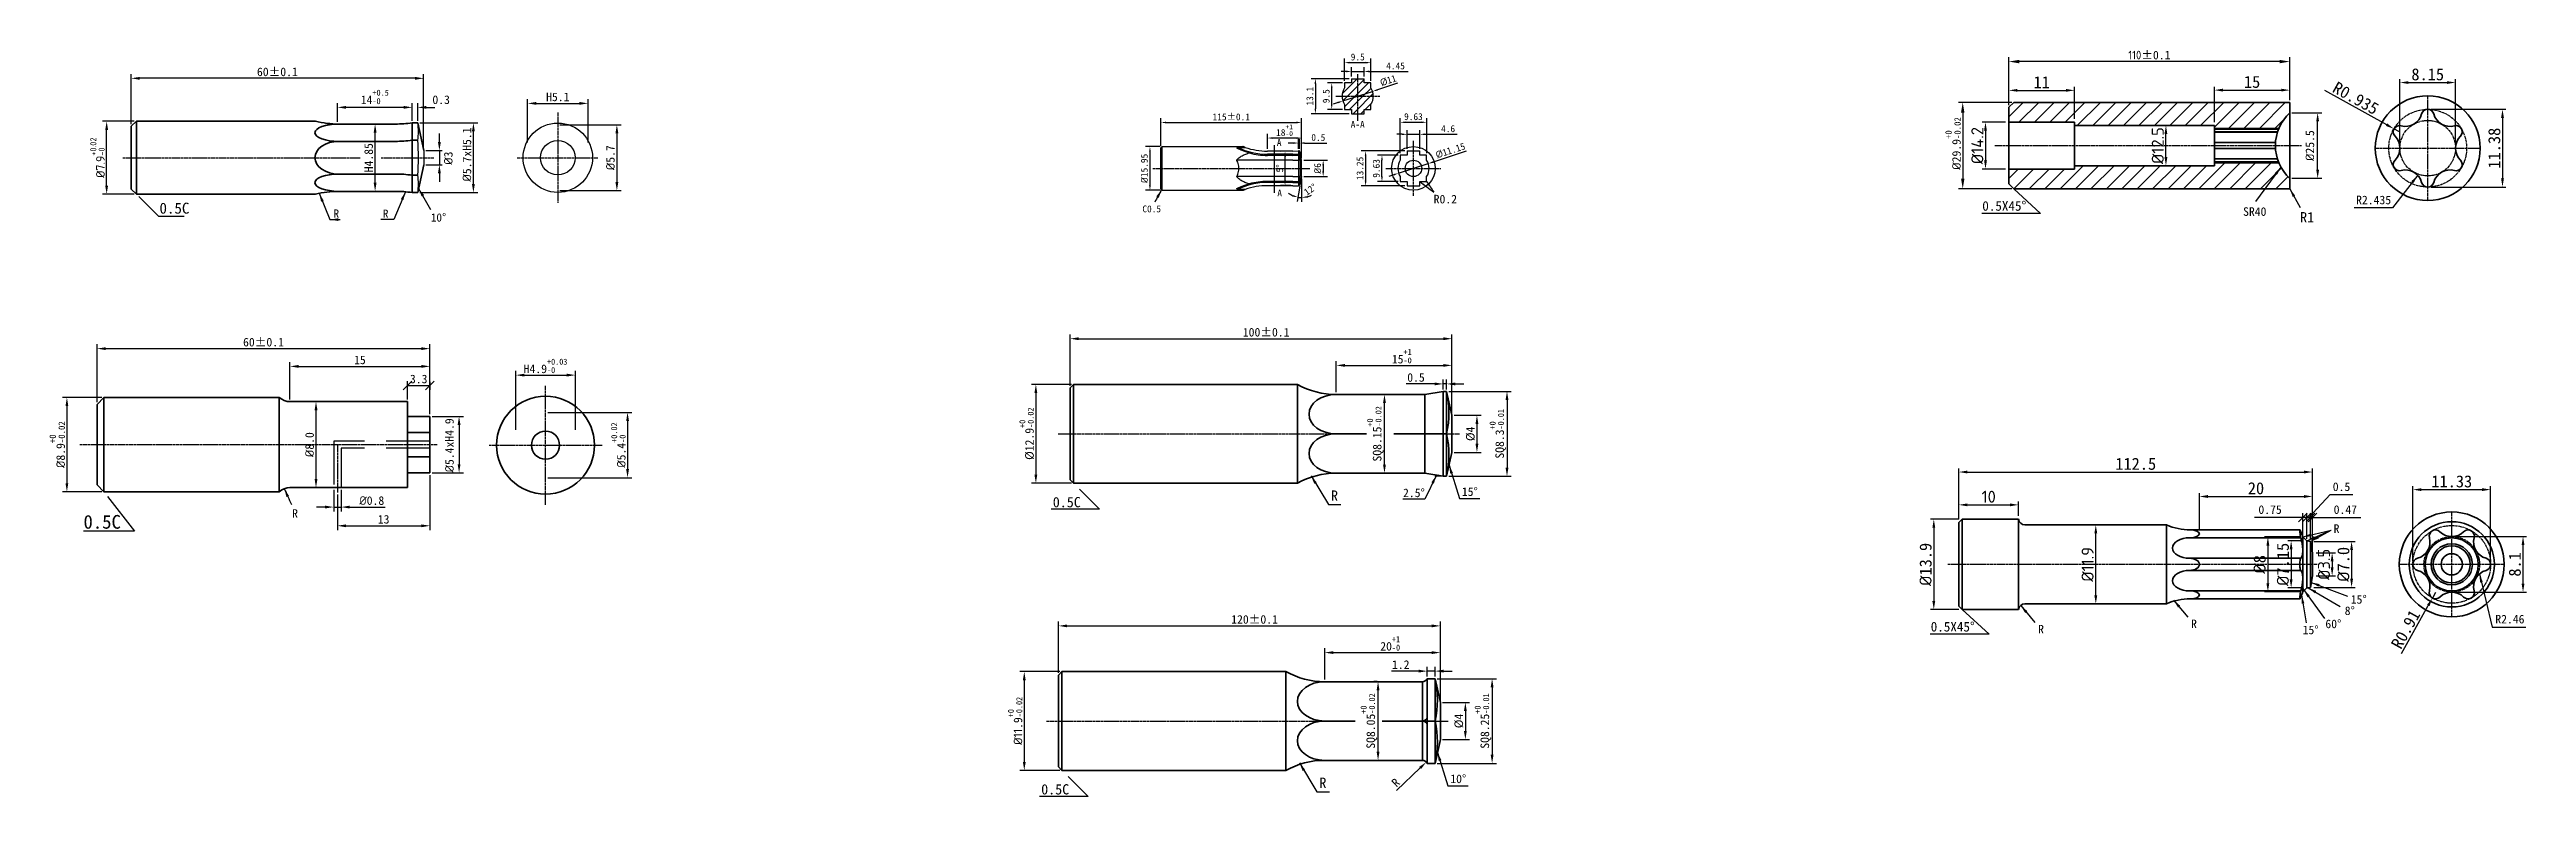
# Model space of a CAD drawing. Header units: millimetres. Extents: x 808 to 2752, y -982 to 289.
# Drawn here: x 821 to 1543, y -982 to -764 of the extents above; entities that cross this region are included whole.
import ezdxf

# ---------------------------------------------------------------- set-up
doc = ezdxf.new("R2010")
doc.units = ezdxf.units.MM
doc.linetypes.add('CENTER2', pattern=[1.125, 0.75, -0.125, 0.125, -0.125])
doc.linetypes.add('DASHED2', pattern=[9.525, 6.35, -3.175])
doc.layers.add('12-VIS', color=7, linetype='Continuous')
doc.layers.add('dim', color=7, linetype='Continuous')
for name, color, linetype, lineweight in [('Layer1', 7, 'Continuous', 35), ('中心线', 1, 'CENTER2', 25), ('标注线', 3, 'Continuous', 30), ('粗实线', 7, 'Continuous', 35), ('虚线', 202, 'DASHED2', 30)]:
    doc.layers.add(name, color=color, linetype=linetype, lineweight=lineweight)
doc.dimstyles.new('ISO-25', dxfattribs={"dimtxt": 2.5, "dimasz": 2.5, "dimexe": 1.25, "dimexo": 0.625, "dimtad": 1, "dimdsep": 46, "dimtxsty": 'Standard', "dimcen": 2.5, "dimadec": 0, "dimazin": 0, "dimtfac": 1, "dimtmove": 0, "dimatfit": 3, "dimfxl": 1, "dimarcsym": 0})
doc.dimstyles.new('ISO-25$0', dxfattribs={"dimtxt": 2.5, "dimasz": 2.5, "dimexe": 1.25, "dimexo": 0.625, "dimgap": 1, "dimtad": 1, "dimtoh": 1, "dimtxsty": 'Standard', "dimcen": 2.5, "dimadec": 0, "dimazin": 0, "dimtfac": 1, "dimtofl": 0, "dimtmove": 0, "dimatfit": 3, "dimfxl": 1, "dimarcsym": 0})
doc.dimstyles.new('ISO-25$2', dxfattribs={"dimtxt": 2.5, "dimasz": 2.5, "dimexe": 1.25, "dimexo": 0.625, "dimtad": 1, "dimdsep": 46, "dimtxsty": 'Standard', "dimcen": 2.5, "dimadec": 3, "dimazin": 0, "dimtfac": 1, "dimtmove": 0, "dimatfit": 3, "dimfxl": 1, "dimarcsym": 0})
doc.dimstyles.new('yang', dxfattribs={"dimtxt": 2.5, "dimasz": 2.5, "dimexe": 1.25, "dimexo": 0.625, "dimtad": 1, "dimdsep": 46, "dimtxsty": 'Standard', "dimcen": 13, "dimadec": 0, "dimazin": 0, "dimtfac": 1, "dimtmove": 0, "dimatfit": 3, "dimfxl": 1.2, "dimarcsym": 0})
doc.dimstyles.new('副本 (2) (2) (2)ISO-25', dxfattribs={"dimtxt": 3.5, "dimasz": 2.5, "dimexe": 1, "dimexo": 1, "dimtad": 1, "dimtxsty": 'Standard', "dimcen": 2.5, "dimadec": 0, "dimazin": 0, "dimtfac": 1, "dimtmove": 0, "dimatfit": 3, "dimfxl": 1, "dimarcsym": 0})
pattern_1 = [(45, (233.1365, -911.1918), (-1.122532, 1.122532), [])]

msp = doc.modelspace()

# ---------------------------------------------------------------- texts
at = {"attachment_point": 1}
for s, width, insert, char_height in [('A-A', 12.858989, (1200.1806, -785.2331), 2), ('A', 1.940059, (1178.6552, -790.5229), 2), ('A', 1.940059, (1178.7933, -805.2366), 2), ('R0.2', 1.244296, (1224.347, -806.7691), 2.5), ('C0.5', 4.149995, (1139.4856, -809.8676), 2)]:
    msp.add_mtext_dynamic_manual_height_columns(s, width=width, gutter_width=12.5, heights=[0], dxfattribs=dict(at, insert=insert, char_height=char_height))
at = {"layer": '标注线', "ltscale": 2}
for p in [(1384.1724, -811.4075), (1369.1553, -934.0561)]:
    msp.add_text('0.5X45%%D', height=2.8, dxfattribs=at).set_placement(p)
at = {"layer": '标注线'}
for s, height, p in [('R', 3, (1194.4308, -895.9423)), ('0.5C', 4, (830.9997, -904.0947)), ('0.5C', 3, (1113.3833, -897.8473)), ('0.5C', 3, (1110.0073, -981.5608)), ('R', 3, (1191.0548, -979.6558))]:
    msp.add_text(s, height=height, dxfattribs=at).set_placement(p)
at = {"layer": '标注线', "char_height": 2.5, "attachment_point": 1}
for s, width, insert in [('R2.435', 2.045798, (1493.0785, -807.0174)), ('SR40', 3.210714, (1460.152, -810.3986)), ('R', 3.894019, (891.783, -898.4039)), ('R', 2.02705, (1486.5221, -902.8062)), ('15%%D', 3.746675, (1491.5199, -923.4552)), ('R', 2.586974, (1444.9887, -930.5667)), ('60%%D', 3.475416, (1484.1221, -930.5865)), ('8%%D', 3.720225, (1489.7612, -926.7592)), ('R2.46', 2.983096, (1533.6348, -929.202)), ('R', 2.586974, (1400.4393, -932.1297)), ('15%%D', 3.424693, (1477.5016, -932.3453))]:
    msp.add_mtext_dynamic_manual_height_columns(s, width=width, gutter_width=12.5, heights=[0], dxfattribs=dict(at, insert=insert))
at = {"layer": '标注线', "ltscale": 2, "insert": (853.1433, -809.0601), "char_height": 3.2, "attachment_point": 1}
msp.add_mtext('0.5C', dxfattribs=at)
at = {"layer": '标注线', "attachment_point": 1}
for s, insert, char_height, width in [('R', (903.839, -811.0241), 2.4, 2.868657), ('R', (918.2095, -811.067), 2.4, 3.133672), ('10%%D', (932.1785, -812.1795), 2.4, 3.985756), ('R1', (1476.7768, -811.8072), 3, 2.20614), ('2.5%%D', (1215.4256, -892.3978), 2.5, 4.6233), ('15%%D', (1232.5628, -892.0403), 2.5, 9.366118), ('10%%D', (1229.1868, -975.7538), 2.5, 9.366118)]:
    msp.add_mtext(s, dxfattribs=dict(at, insert=insert, char_height=char_height, width=width))

# ---------------------------------------------------------------- blocks, each defined once
blk = doc.blocks.new('*D331')
at = {"layer": 'Defpoints', "color": 0, "transparency": 16777216}
for p in [(931.92, -851.6), (834.95, -867.86), (931.92, -871.35)]:
    blk.add_point(p, dxfattribs=at)
at = {"layer": '标注线', "color": 0, "lineweight": -2, "transparency": 16777216}
for p, q in [((834.95, -867.24), (834.95, -850.35)), ((931.92, -870.72), (931.92, -850.35)), ((837.45, -851.6), (929.42, -851.6))]:
    blk.add_line(p, q, dxfattribs=at)
at = {"layer": '标注线', "color": 0, "transparency": 16777216}
for points in [[(837.45, -851.19), (837.45, -852.02), (834.95, -851.6)], [(929.42, -851.19), (929.42, -852.02), (931.92, -851.6)]]:
    blk.add_solid(points, dxfattribs=at)
at = {"layer": '标注线', "color": 0, "transparency": 16777216, "insert": (883.44, -849.73), "char_height": 2.5, "attachment_point": 5}
blk.add_mtext('60%%P0.1', dxfattribs=at)
blk = doc.blocks.new('*D332')
at = {"layer": 'Defpoints', "color": 0, "transparency": 16777216}
for p in [(836.95, -865.86), (826.17, -893.32), (836.95, -893.32)]:
    blk.add_point(p, dxfattribs=at)
at = {"layer": '标注线', "color": 0, "lineweight": -2, "transparency": 16777216}
for p, q in [((836.33, -865.86), (824.92, -865.86)), ((826.17, -868.36), (826.17, -890.82)), ((836.33, -893.32), (824.92, -893.32))]:
    blk.add_line(p, q, dxfattribs=at)
at = {"layer": '标注线', "color": 0, "transparency": 16777216}
for points in [[(825.75, -868.36), (826.58, -868.36), (826.17, -865.86)], [(825.75, -890.82), (826.58, -890.82), (826.17, -893.32)]]:
    blk.add_solid(points, dxfattribs=at)
at = {"layer": '标注线', "color": 0, "transparency": 16777216, "insert": (823.36, -879.59), "char_height": 2.5, "attachment_point": 5, "rotation": 90}
blk.add_mtext('{\\fISOCPEUR|b0|i0|c134|p34;%%C}8.9{\\H0.75x;\\S+0^ -0.02;}', dxfattribs=at)
blk = doc.blocks.new('*D333')
at = {"layer": 'Defpoints', "color": 0, "ltscale": 2, "transparency": 16777216}
for p in [(931.92, -871.35), (931.92, -887.83), (940.42, -887.83)]:
    blk.add_point(p, dxfattribs=at)
at = {"layer": '标注线', "color": 0, "lineweight": -2, "ltscale": 2, "transparency": 16777216}
for p, q in [((932.54, -871.35), (941.67, -871.35)), ((940.42, -873.85), (940.42, -885.33)), ((932.54, -887.83), (941.67, -887.83))]:
    blk.add_line(p, q, dxfattribs=at)
at = {"layer": '标注线', "color": 0, "ltscale": 2, "transparency": 16777216}
for points in [[(940, -873.85), (940.84, -873.85), (940.42, -871.35)], [(940, -885.33), (940.84, -885.33), (940.42, -887.83)]]:
    blk.add_solid(points, dxfattribs=at)
at = {"layer": '标注线', "color": 0, "ltscale": 2, "transparency": 16777216, "insert": (937.63, -879.8), "char_height": 2.5, "attachment_point": 5, "rotation": 90}
blk.add_mtext('{\\fISOCPEUR|b0|i0|c134|p34;%%C}5.4xH4.9', dxfattribs=at)
blk = doc.blocks.new('_Oblique')
at = {"color": 0, "linetype": 'ByBlock', "lineweight": -2}
blk.add_line((-0.5, -0.5), (0.5, 0.5), dxfattribs=at)
blk = doc.blocks.new('*D334')
at = {"layer": 'Defpoints', "color": 0, "ltscale": 2, "transparency": 16777216}
for p in [(931.92, -860.68), (931.92, -862.34), (925.4, -867.05)]:
    blk.add_point(p, dxfattribs=at)
at = {"layer": '标注线', "color": 0, "lineweight": -2, "ltscale": 2, "transparency": 16777216}
for p, q in [((925.4, -866.42), (925.4, -861.09)), ((925.4, -862.34), (931.92, -862.34)), ((931.92, -861.31), (931.92, -863.59))]:
    blk.add_line(p, q, dxfattribs=at)
at = {"layer": '标注线', "color": 0, "lineweight": -2, "ltscale": 2, "transparency": 16777216, "xscale": 2.5, "yscale": 2.5, "zscale": 2.5, "rotation": 180}
blk.add_blockref('_Oblique', (925.4, -862.34), dxfattribs=at)
at = {"layer": '标注线', "color": 0, "lineweight": -2, "ltscale": 2, "transparency": 16777216, "xscale": 2.5, "yscale": 2.5, "zscale": 2.5}
blk.add_blockref('_Oblique', (931.92, -862.34), dxfattribs=at)
at = {"layer": '标注线', "color": 0, "ltscale": 2, "transparency": 16777216, "insert": (928.66, -860.47), "char_height": 2.5, "attachment_point": 5}
blk.add_mtext('3.3', dxfattribs=at)
blk = doc.blocks.new('*D339')
at = {"layer": 'Defpoints', "color": 0, "transparency": 16777216}
for p in [(903.89, -892.13), (906.07, -892.13), (906.07, -897.79)]:
    blk.add_point(p, dxfattribs=at)
at = {"layer": '标注线', "color": 0, "lineweight": -2, "transparency": 16777216}
for p, q in [((903.89, -892.76), (903.89, -899.04)), ((906.07, -892.76), (906.07, -899.04)), ((901.39, -897.79), (898.89, -897.79)), ((903.89, -897.79), (906.07, -897.79)), ((908.57, -897.79), (918.9, -897.79))]:
    blk.add_line(p, q, dxfattribs=at)
at = {"layer": '标注线', "color": 0, "transparency": 16777216}
for points in [[(901.39, -897.37), (901.39, -898.2), (903.89, -897.79)], [(908.57, -897.37), (908.57, -898.2), (906.07, -897.79)]]:
    blk.add_solid(points, dxfattribs=at)
at = {"layer": '标注线', "color": 0, "transparency": 16777216, "insert": (914.98, -895.91), "char_height": 2.5, "attachment_point": 5}
blk.add_mtext('{\\fISOCPEUR|b0|i0|c134|p34;%%C}0.8', dxfattribs=at)
blk = doc.blocks.new('*D340')
at = {"layer": 'Defpoints', "color": 0, "transparency": 16777216}
for p in [(844.88, -772.81), (844.88, -786.79), (930.1, -793.88)]:
    blk.add_point(p, dxfattribs=at)
at = {"layer": '标注线', "color": 0, "lineweight": -2, "transparency": 16777216}
for p, q in [((844.88, -786.16), (844.88, -771.56)), ((930.1, -793.25), (930.1, -771.56)), ((927.6, -772.81), (847.38, -772.81))]:
    blk.add_line(p, q, dxfattribs=at)
at = {"layer": '标注线', "color": 0, "transparency": 16777216}
for points in [[(847.38, -772.4), (847.38, -773.23), (844.88, -772.81)], [(927.6, -772.4), (927.6, -773.23), (930.1, -772.81)]]:
    blk.add_solid(points, dxfattribs=at)
at = {"layer": '标注线', "color": 0, "transparency": 16777216, "insert": (887.49, -770.94), "char_height": 2.5, "attachment_point": 5}
blk.add_mtext('60%%P0.1', dxfattribs=at)
blk = doc.blocks.new('*D335')
at = {"layer": 'Defpoints', "color": 0, "transparency": 16777216}
for p in [(904.99, -781.28), (904.99, -786.14), (926.75, -785.79)]:
    blk.add_point(p, dxfattribs=at)
at = {"layer": '标注线', "color": 0, "lineweight": -2, "transparency": 16777216}
for p, q in [((904.99, -785.52), (904.99, -780.03)), ((924.25, -781.28), (907.49, -781.28)), ((926.75, -785.17), (926.75, -780.03))]:
    blk.add_line(p, q, dxfattribs=at)
at = {"layer": '标注线', "color": 0, "transparency": 16777216}
for points in [[(907.49, -780.86), (907.49, -781.69), (904.99, -781.28)], [(924.25, -780.86), (924.25, -781.69), (926.75, -781.28)]]:
    blk.add_solid(points, dxfattribs=at)
at = {"layer": '标注线', "color": 0, "transparency": 16777216, "insert": (915.87, -778.23), "char_height": 2.5, "attachment_point": 5}
blk.add_mtext('14{\\H0.7x;\\S+0.5^ -0;}', dxfattribs=at)
blk = doc.blocks.new('*D336')
at = {"layer": 'Defpoints', "color": 0, "transparency": 16777216}
for p in [(913.23, -786.14), (915.95, -786.14), (915.52, -805.75)]:
    blk.add_point(p, dxfattribs=at)
at = {"layer": '标注线', "color": 0, "lineweight": -2, "transparency": 16777216}
for p, q in [((913.85, -786.14), (917.2, -786.14)), ((915.95, -803.25), (915.95, -788.64)), ((916.14, -805.75), (917.2, -805.75))]:
    blk.add_line(p, q, dxfattribs=at)
at = {"layer": '标注线', "color": 0, "transparency": 16777216}
for points in [[(915.54, -788.64), (916.37, -788.64), (915.95, -786.14)], [(915.54, -803.25), (916.37, -803.25), (915.95, -805.75)]]:
    blk.add_solid(points, dxfattribs=at)
at = {"layer": '标注线', "color": 0, "transparency": 16777216, "insert": (914.08, -795.95), "char_height": 2.5, "attachment_point": 5, "rotation": 90}
blk.add_mtext('H4.85', dxfattribs=at)
blk = doc.blocks.new('*D341')
at = {"layer": 'Defpoints', "color": 0, "transparency": 16777216}
for p in [(837.75, -785.33), (846.42, -785.33), (846.42, -806.56)]:
    blk.add_point(p, dxfattribs=at)
at = {"layer": '标注线', "color": 0, "lineweight": -2, "transparency": 16777216}
for p, q in [((845.8, -785.33), (836.5, -785.33)), ((837.75, -804.06), (837.75, -787.83)), ((845.8, -806.56), (836.5, -806.56))]:
    blk.add_line(p, q, dxfattribs=at)
at = {"layer": '标注线', "color": 0, "transparency": 16777216}
for points in [[(837.33, -787.83), (838.16, -787.83), (837.75, -785.33)], [(837.33, -804.06), (838.16, -804.06), (837.75, -806.56)]]:
    blk.add_solid(points, dxfattribs=at)
at = {"layer": '标注线', "color": 0, "transparency": 16777216, "insert": (835.08, -795.95), "char_height": 2.5, "attachment_point": 5, "rotation": 90}
blk.add_mtext('{\\fISOCPEUR|b0|i0|c134|p34;%%C7.9\\H0.7x;\\S+0.02^ -0;}', dxfattribs=at)
blk = doc.blocks.new('*D337')
at = {"layer": 'Defpoints', "color": 0, "transparency": 16777216}
for p in [(928.36, -785.79), (944.59, -785.79), (928.36, -806.1)]:
    blk.add_point(p, dxfattribs=at)
at = {"layer": '标注线', "color": 0, "lineweight": -2, "transparency": 16777216}
for p, q in [((928.98, -785.79), (945.84, -785.79)), ((944.59, -803.6), (944.59, -788.29)), ((928.98, -806.1), (945.84, -806.1))]:
    blk.add_line(p, q, dxfattribs=at)
at = {"layer": '标注线', "color": 0, "transparency": 16777216}
for points in [[(944.17, -788.29), (945.01, -788.29), (944.59, -785.79)], [(944.17, -803.6), (945.01, -803.6), (944.59, -806.1)]]:
    blk.add_solid(points, dxfattribs=at)
at = {"layer": '标注线', "color": 0, "transparency": 16777216, "insert": (942.72, -795.03), "char_height": 2.5, "attachment_point": 5, "rotation": 90}
blk.add_mtext('{\\fISOCPEUR|b0|i0|c134|p34;%%C}5.7xH5.1', dxfattribs=at)
blk = doc.blocks.new('*D338')
at = {"layer": 'Defpoints', "color": 0, "transparency": 16777216}
for p in [(926.75, -785.79), (928.36, -781.28), (928.36, -785.79)]:
    blk.add_point(p, dxfattribs=at)
at = {"layer": '标注线', "color": 0, "lineweight": -2, "transparency": 16777216}
for p, q in [((924.25, -781.28), (921.75, -781.28)), ((926.75, -785.17), (926.75, -780.03)), ((928.36, -785.17), (928.36, -780.03)), ((930.86, -781.28), (933.36, -781.28))]:
    blk.add_line(p, q, dxfattribs=at)
at = {"layer": '标注线', "color": 0, "transparency": 16777216}
for points in [[(924.25, -780.86), (924.25, -781.69), (926.75, -781.28)], [(930.86, -780.86), (930.86, -781.69), (928.36, -781.28)]]:
    blk.add_solid(points, dxfattribs=at)
at = {"layer": '标注线', "color": 0, "transparency": 16777216, "insert": (935.2, -779.06), "char_height": 2.5, "attachment_point": 5}
blk.add_mtext('0.3', dxfattribs=at)
blk = doc.blocks.new('*D342')
at = {"layer": 'Defpoints', "color": 0, "transparency": 16777216}
for p in [(930.1, -793.88), (930.1, -798.01), (934.68, -798.01)]:
    blk.add_point(p, dxfattribs=at)
at = {"layer": '标注线', "color": 0, "lineweight": -2, "transparency": 16777216}
for p, q in [((934.68, -791.38), (934.68, -788.88)), ((930.7, -793.88), (935.48, -793.88)), ((930.7, -798.01), (935.48, -798.01)), ((934.68, -793.88), (934.68, -798.01)), ((934.68, -800.51), (934.68, -803.01))]:
    blk.add_line(p, q, dxfattribs=at)
at = {"layer": '标注线', "color": 0, "transparency": 16777216}
for points in [[(934.26, -791.38), (935.1, -791.38), (934.68, -793.88)], [(934.26, -800.51), (935.1, -800.51), (934.68, -798.01)]]:
    blk.add_solid(points, dxfattribs=at)
at = {"layer": '标注线', "color": 0, "transparency": 16777216, "insert": (937.3, -796.09), "char_height": 2.5, "attachment_point": 5, "rotation": 90}
blk.add_mtext('{\\fISOCPEUR|b0|i0|c134|p34;%%C}3', dxfattribs=at)
blk = doc.blocks.new('*D343')
at = {"layer": 'Defpoints', "color": 0, "transparency": 16777216}
for p in [(898.48, -867.05), (898.74, -867.05), (898.48, -892.13)]:
    blk.add_point(p, dxfattribs=at)
at = {"layer": '标注线', "color": 0, "lineweight": -2, "transparency": 16777216}
for p, q in [((898.74, -889.63), (898.74, -869.55)), ((899.11, -867.05), (899.99, -867.05)), ((899.11, -892.13), (899.99, -892.13))]:
    blk.add_line(p, q, dxfattribs=at)
at = {"layer": '标注线', "color": 0, "transparency": 16777216}
for points in [[(898.33, -869.55), (899.16, -869.55), (898.74, -867.05)], [(898.33, -889.63), (899.16, -889.63), (898.74, -892.13)]]:
    blk.add_solid(points, dxfattribs=at)
at = {"layer": '标注线', "color": 0, "transparency": 16777216, "insert": (896.87, -879.59), "char_height": 2.5, "attachment_point": 5, "rotation": 90}
blk.add_mtext('{\\fISOCPEUR|b0|i0|c134|p34;%%C}8.0', dxfattribs=at)
blk = doc.blocks.new('*D344')
at = {"layer": 'Defpoints', "color": 0, "transparency": 16777216}
for p in [(931.92, -856.78), (891.15, -867.05), (931.92, -871.35)]:
    blk.add_point(p, dxfattribs=at)
at = {"layer": '标注线', "color": 0, "lineweight": -2, "transparency": 16777216}
for p, q in [((891.15, -866.42), (891.15, -855.53)), ((893.65, -856.78), (929.42, -856.78)), ((931.92, -870.72), (931.92, -855.53))]:
    blk.add_line(p, q, dxfattribs=at)
at = {"layer": '标注线', "color": 0, "transparency": 16777216}
for points in [[(893.65, -856.36), (893.65, -857.2), (891.15, -856.78)], [(929.42, -856.36), (929.42, -857.2), (931.92, -856.78)]]:
    blk.add_solid(points, dxfattribs=at)
at = {"layer": '标注线', "color": 0, "transparency": 16777216, "insert": (911.53, -854.91), "char_height": 2.5, "attachment_point": 5}
blk.add_mtext('15', dxfattribs=at)
blk = doc.blocks.new('*D345')
at = {"layer": 'Defpoints', "color": 0, "transparency": 16777216}
for p in [(974.3, -859.33), (956.93, -875.94), (974.3, -875.94)]:
    blk.add_point(p, dxfattribs=at)
at = {"layer": '标注线', "color": 0, "lineweight": -2, "transparency": 16777216}
for p, q in [((956.93, -875.32), (956.93, -858.08)), ((974.3, -875.32), (974.3, -858.08)), ((959.43, -859.33), (971.8, -859.33))]:
    blk.add_line(p, q, dxfattribs=at)
at = {"layer": '标注线', "color": 0, "transparency": 16777216}
for points in [[(959.43, -858.91), (959.43, -859.74), (956.93, -859.33)], [(971.8, -858.91), (971.8, -859.74), (974.3, -859.33)]]:
    blk.add_solid(points, dxfattribs=at)
at = {"layer": '标注线', "color": 0, "transparency": 16777216, "insert": (965.61, -856.66), "char_height": 2.5, "attachment_point": 5}
blk.add_mtext('H4.9{\\H0.7x;\\S+0.03^ -0;}', dxfattribs=at)
blk = doc.blocks.new('*D346')
at = {"layer": 'Defpoints', "color": 0, "transparency": 16777216}
for p in [(965.61, -870.21), (965.61, -889.22), (989.5, -889.22)]:
    blk.add_point(p, dxfattribs=at)
at = {"layer": '标注线', "color": 0, "lineweight": -2, "transparency": 16777216}
for p, q in [((966.24, -870.21), (990.75, -870.21)), ((989.5, -872.71), (989.5, -886.72)), ((966.24, -889.22), (990.75, -889.22))]:
    blk.add_line(p, q, dxfattribs=at)
at = {"layer": '标注线', "color": 0, "transparency": 16777216}
for points in [[(989.09, -872.71), (989.92, -872.71), (989.5, -870.21)], [(989.09, -886.72), (989.92, -886.72), (989.5, -889.22)]]:
    blk.add_solid(points, dxfattribs=at)
at = {"layer": '标注线', "color": 0, "transparency": 16777216, "insert": (986.84, -879.72), "char_height": 2.5, "attachment_point": 5, "rotation": 90}
blk.add_mtext('{\\fISOCPEUR|b0|i0|c134|p34;%%C}5.4{\\H0.7x;\\S+0.02^ -0;}', dxfattribs=at)
blk = doc.blocks.new('*D347')
at = {"layer": 'Defpoints', "color": 0, "transparency": 16777216}
for p in [(904.98, -893.53), (931.92, -887.83), (931.92, -903.24)]:
    blk.add_point(p, dxfattribs=at)
at = {"layer": '标注线', "color": 0, "lineweight": -2, "transparency": 16777216}
for p, q in [((904.98, -894.16), (904.98, -904.49)), ((931.92, -888.46), (931.92, -904.49)), ((907.48, -903.24), (929.42, -903.24))]:
    blk.add_line(p, q, dxfattribs=at)
at = {"layer": '标注线', "color": 0, "transparency": 16777216}
for points in [[(907.48, -902.83), (907.48, -903.66), (904.98, -903.24)], [(929.42, -902.83), (929.42, -903.66), (931.92, -903.24)]]:
    blk.add_solid(points, dxfattribs=at)
at = {"layer": '标注线', "color": 0, "transparency": 16777216, "insert": (918.45, -901.37), "char_height": 2.5, "attachment_point": 5}
blk.add_mtext('13', dxfattribs=at)
blk = doc.blocks.new('*D348')
at = {"layer": 'Defpoints', "color": 0, "transparency": 16777216}
for p in [(969.18, -786.35), (969.18, -805.54), (986.39, -805.54)]:
    blk.add_point(p, dxfattribs=at)
at = {"layer": '标注线', "color": 0, "lineweight": -2, "transparency": 16777216}
for p, q in [((969.81, -786.35), (987.64, -786.35)), ((986.39, -788.85), (986.39, -803.04)), ((969.81, -805.54), (987.64, -805.54))]:
    blk.add_line(p, q, dxfattribs=at)
at = {"layer": '标注线', "color": 0, "transparency": 16777216}
for points in [[(985.98, -788.85), (986.81, -788.85), (986.39, -786.35)], [(985.98, -803.04), (986.81, -803.04), (986.39, -805.54)]]:
    blk.add_solid(points, dxfattribs=at)
at = {"layer": '标注线', "color": 0, "transparency": 16777216, "insert": (984.52, -795.95), "char_height": 2.5, "attachment_point": 5, "rotation": 90}
blk.add_mtext('{\\fISOCPEUR|b0|i0|c134|p34;%%C}5.7', dxfattribs=at)
blk = doc.blocks.new('*D349')
at = {"layer": 'Defpoints', "color": 0, "transparency": 16777216}
for p in [(977.98, -780.11), (960.39, -792.1), (977.98, -792.1)]:
    blk.add_point(p, dxfattribs=at)
at = {"layer": '标注线', "color": 0, "lineweight": -2, "transparency": 16777216}
for p, q in [((960.39, -791.47), (960.39, -778.86)), ((977.98, -791.47), (977.98, -778.86)), ((962.89, -780.11), (975.48, -780.11))]:
    blk.add_line(p, q, dxfattribs=at)
at = {"layer": '标注线', "color": 0, "transparency": 16777216}
for points in [[(962.89, -779.7), (962.89, -780.53), (960.39, -780.11)], [(975.48, -779.7), (975.48, -780.53), (977.98, -780.11)]]:
    blk.add_solid(points, dxfattribs=at)
at = {"layer": '标注线', "color": 0, "transparency": 16777216, "insert": (969.18, -778.24), "char_height": 2.5, "attachment_point": 5}
blk.add_mtext('H5.1', dxfattribs=at)
blk = doc.blocks.new('*D354')
at = {"color": 0, "lineweight": -2, "transparency": 16777216}
for p, q in [((1144.66, -792.69), (1140.44, -792.69)), ((1141.69, -794.19), (1141.69, -803.95)), ((1144.66, -805.45), (1140.44, -805.45))]:
    blk.add_line(p, q, dxfattribs=at)
at = {"color": 0, "transparency": 16777216}
for points in [[(1141.44, -794.19), (1141.94, -794.19), (1141.69, -792.69)], [(1141.44, -803.95), (1141.94, -803.95), (1141.69, -805.45)]]:
    blk.add_solid(points, dxfattribs=at)
at = {"layer": 'Defpoints', "color": 0, "transparency": 16777216}
for p in [(1145.29, -792.69), (1141.69, -805.45), (1145.29, -805.45)]:
    blk.add_point(p, dxfattribs=at)
at = {"color": 0, "transparency": 16777216, "insert": (1140.06, -799.07), "char_height": 2, "attachment_point": 5, "rotation": 90}
blk.add_mtext('{\\fISOCPEUR|b0|i0|c134|p34;%%C}15.95', dxfattribs=at)
blk = doc.blocks.new('*D355')
at = {"color": 0, "lineweight": -2, "transparency": 16777216}
for p, q in [((1144.89, -792.47), (1144.89, -784.44)), ((1146.39, -785.69), (1184.36, -785.69)), ((1185.86, -796.05), (1185.86, -784.44))]:
    blk.add_line(p, q, dxfattribs=at)
at = {"color": 0, "transparency": 16777216}
for points in [[(1146.39, -785.44), (1146.39, -785.94), (1144.89, -785.69)], [(1184.36, -785.44), (1184.36, -785.94), (1185.86, -785.69)]]:
    blk.add_solid(points, dxfattribs=at)
at = {"layer": 'Defpoints', "color": 0, "transparency": 16777216}
for p in [(1185.86, -785.69), (1144.89, -793.09), (1185.86, -796.67)]:
    blk.add_point(p, dxfattribs=at)
at = {"color": 0, "transparency": 16777216, "insert": (1165.38, -784.07), "char_height": 2, "attachment_point": 5}
blk.add_mtext('115%%P0.1', dxfattribs=at)
blk = doc.blocks.new('*D356')
at = {"color": 0, "lineweight": -2, "transparency": 16777216}
for p, q in [((1175.94, -793.41), (1175.94, -788.96)), ((1184.36, -790.21), (1177.44, -790.21)), ((1185.86, -796.05), (1185.86, -788.96))]:
    blk.add_line(p, q, dxfattribs=at)
at = {"color": 0, "transparency": 16777216}
for points in [[(1177.44, -789.96), (1177.44, -790.46), (1175.94, -790.21)], [(1184.36, -789.96), (1184.36, -790.46), (1185.86, -790.21)]]:
    blk.add_solid(points, dxfattribs=at)
at = {"layer": 'Defpoints', "color": 0, "transparency": 16777216}
for p in [(1175.94, -790.21), (1175.94, -794.03), (1185.86, -796.67)]:
    blk.add_point(p, dxfattribs=at)
at = {"color": 0, "transparency": 16777216, "insert": (1180.9, -787.95), "char_height": 2, "attachment_point": 5}
blk.add_mtext('18{\\H0.7x;\\S+1^ -0;}', dxfattribs=at)
blk = doc.blocks.new('*D357')
at = {"color": 0, "lineweight": -2, "transparency": 16777216}
for p, q in [((1186.49, -796.67), (1193.41, -796.67)), ((1192.16, -798.17), (1192.16, -799.97)), ((1186.49, -801.47), (1193.41, -801.47))]:
    blk.add_line(p, q, dxfattribs=at)
at = {"color": 0, "transparency": 16777216}
for points in [[(1191.91, -798.17), (1192.41, -798.17), (1192.16, -796.67)], [(1191.91, -799.97), (1192.41, -799.97), (1192.16, -801.47)]]:
    blk.add_solid(points, dxfattribs=at)
at = {"layer": 'Defpoints', "color": 0, "transparency": 16777216}
for p in [(1185.86, -796.67), (1185.86, -801.47), (1192.16, -801.47)]:
    blk.add_point(p, dxfattribs=at)
at = {"color": 0, "transparency": 16777216, "insert": (1190.54, -799.07), "char_height": 2, "attachment_point": 5, "rotation": 90}
blk.add_mtext('{\\fISOCPEUR|b0|i0|c134|p34;%%C}6', dxfattribs=at)
blk = doc.blocks.new('*D358')
at = {"color": 0, "lineweight": -2, "transparency": 16777216}
for p, q in [((1185.38, -804.23), (1184.58, -808.72)), ((1185.86, -802.1), (1185.86, -808.84))]:
    blk.add_line(p, q, dxfattribs=at)
for start, end in [(231.82103, 245.91052), (260, 270), (284.08948, 298.17897)]:
    blk.add_arc((1185.86, -801.47), 6.12, start, end, dxfattribs=at)
at = {"color": 0, "transparency": 16777216}
for points in [[(1183.44, -806.81), (1183.29, -807.29), (1184.8, -807.49)], [(1187.38, -807.65), (1187.32, -807.15), (1185.86, -807.59)]]:
    blk.add_solid(points, dxfattribs=at)
at = {"layer": 'Defpoints', "color": 0, "transparency": 16777216}
for p in [(1185.86, -796.67), (1185.15, -807.54), (1185.49, -803.61), (1185.86, -801.47), (1185.86, -801.47)]:
    blk.add_point(p, dxfattribs=at)
at = {"color": 0, "transparency": 16777216, "insert": (1188.38, -805.19), "char_height": 2, "attachment_point": 5, "rotation": 34.16155}
blk.add_mtext('12%%D', dxfattribs=at)
blk = doc.blocks.new('*D359')
at = {"color": 0, "lineweight": -2, "transparency": 16777216}
for p, q in [((1215.11, -789.13), (1213.61, -789.13)), ((1216.61, -793.35), (1216.61, -787.88)), ((1216.61, -789.13), (1220.29, -789.13)), ((1220.29, -793.35), (1220.29, -787.88)), ((1221.79, -789.13), (1231.17, -789.13))]:
    blk.add_line(p, q, dxfattribs=at)
at = {"color": 0, "transparency": 16777216}
for points in [[(1215.11, -788.88), (1215.11, -789.38), (1216.61, -789.13)], [(1221.79, -788.88), (1221.79, -789.38), (1220.29, -789.13)]]:
    blk.add_solid(points, dxfattribs=at)
at = {"layer": 'Defpoints', "color": 0, "transparency": 16777216}
for p in [(1216.61, -789.13), (1216.61, -793.97), (1220.29, -793.97)]:
    blk.add_point(p, dxfattribs=at)
at = {"color": 0, "transparency": 16777216, "insert": (1228.55, -787.51), "char_height": 2, "attachment_point": 5}
blk.add_mtext('4.6', dxfattribs=at)
blk = doc.blocks.new('*D350')
at = {"color": 0, "lineweight": -2, "transparency": 16777216}
for p, q in [((1212.71, -800.93), (1211.28, -801.39)), ((1214.13, -800.47), (1222.77, -797.67)), ((1233.86, -794.09), (1224.2, -797.21))]:
    blk.add_line(p, q, dxfattribs=at)
at = {"color": 0, "transparency": 16777216}
for points in [[(1212.63, -800.69), (1212.78, -801.17), (1214.13, -800.47)], [(1224.12, -796.97), (1224.28, -797.45), (1222.77, -797.67)]]:
    blk.add_solid(points, dxfattribs=at)
at = {"layer": 'Defpoints', "color": 0, "transparency": 16777216}
for p in [(1214.13, -800.47), (1222.77, -797.67)]:
    blk.add_point(p, dxfattribs=at)
at = {"color": 0, "transparency": 16777216, "insert": (1229.24, -793.87), "char_height": 2, "attachment_point": 5, "rotation": 17.9184}
blk.add_mtext('{\\fMS PGothic|b0|i0|c134|p34;%%C}11.15', dxfattribs=at)
blk = doc.blocks.new('*D351')
at = {"color": 0, "lineweight": -2, "transparency": 16777216}
for p, q in [((1213.98, -795.22), (1208.03, -795.22)), ((1209.28, -801.42), (1209.28, -796.72)), ((1213.98, -802.92), (1208.03, -802.92))]:
    blk.add_line(p, q, dxfattribs=at)
at = {"color": 0, "transparency": 16777216}
for points in [[(1209.03, -796.72), (1209.53, -796.72), (1209.28, -795.22)], [(1209.03, -801.42), (1209.53, -801.42), (1209.28, -802.92)]]:
    blk.add_solid(points, dxfattribs=at)
at = {"layer": 'Defpoints', "color": 0, "transparency": 16777216}
for p in [(1209.28, -795.22), (1214.6, -795.22), (1214.6, -802.92)]:
    blk.add_point(p, dxfattribs=at)
at = {"color": 0, "transparency": 16777216, "insert": (1207.65, -799.07), "char_height": 2, "attachment_point": 5, "rotation": 90}
blk.add_mtext('9.63', dxfattribs=at)
blk = doc.blocks.new('*D360')
at = {"color": 0, "lineweight": -2, "transparency": 16777216}
for p, q in [((1215.99, -793.97), (1203.27, -793.97)), ((1204.52, -795.47), (1204.52, -802.67)), ((1215.99, -804.17), (1203.27, -804.17))]:
    blk.add_line(p, q, dxfattribs=at)
at = {"color": 0, "transparency": 16777216}
for points in [[(1204.27, -795.47), (1204.77, -795.47), (1204.52, -793.97)], [(1204.27, -802.67), (1204.77, -802.67), (1204.52, -804.17)]]:
    blk.add_solid(points, dxfattribs=at)
at = {"layer": 'Defpoints', "color": 0, "transparency": 16777216}
for p in [(1216.61, -793.97), (1204.52, -804.17), (1216.61, -804.17)]:
    blk.add_point(p, dxfattribs=at)
at = {"color": 0, "transparency": 16777216, "insert": (1202.89, -799.07), "char_height": 2, "attachment_point": 5, "rotation": 90}
blk.add_mtext('13.25', dxfattribs=at)
blk = doc.blocks.new('*D361')
at = {"color": 0, "lineweight": -2, "transparency": 16777216}
for p, q in [((1214.6, -794.59), (1214.6, -784.38)), ((1216.1, -785.63), (1220.81, -785.63)), ((1222.31, -794.59), (1222.31, -784.38))]:
    blk.add_line(p, q, dxfattribs=at)
at = {"color": 0, "transparency": 16777216}
for points in [[(1216.1, -785.38), (1216.1, -785.88), (1214.6, -785.63)], [(1220.81, -785.38), (1220.81, -785.88), (1222.31, -785.63)]]:
    blk.add_solid(points, dxfattribs=at)
at = {"layer": 'Defpoints', "color": 0, "transparency": 16777216}
for p in [(1222.31, -785.63), (1214.6, -795.22), (1222.31, -795.22)]:
    blk.add_point(p, dxfattribs=at)
at = {"color": 0, "transparency": 16777216, "insert": (1218.45, -784), "char_height": 2, "attachment_point": 5}
blk.add_mtext('9.63', dxfattribs=at)
blk = doc.blocks.new('*D362')
at = {"color": 0, "lineweight": -2, "transparency": 16777216}
for p, q in [((1183.43, -791.67), (1181.93, -791.67)), ((1184.93, -793.35), (1184.93, -790.42)), ((1184.93, -791.67), (1185.28, -791.67)), ((1185.28, -793.35), (1185.28, -790.42)), ((1186.78, -791.67), (1193.2, -791.67))]:
    blk.add_line(p, q, dxfattribs=at)
at = {"color": 0, "transparency": 16777216}
for points in [[(1183.43, -791.42), (1183.43, -791.92), (1184.93, -791.67)], [(1186.78, -791.42), (1186.78, -791.92), (1185.28, -791.67)]]:
    blk.add_solid(points, dxfattribs=at)
at = {"layer": 'Defpoints', "color": 0, "transparency": 16777216}
for p in [(1185.28, -791.67), (1184.93, -793.97), (1185.28, -793.97)]:
    blk.add_point(p, dxfattribs=at)
at = {"color": 0, "transparency": 16777216, "insert": (1190.74, -790.05), "char_height": 2, "attachment_point": 5}
blk.add_mtext('0.5', dxfattribs=at)
blk = doc.blocks.new('*D363')
at = {"color": 0, "lineweight": -2, "transparency": 16777216}
for p, q in [((1182.71, -794.05), (1179.79, -794.16)), ((1182.71, -804.09), (1179.79, -803.98))]:
    blk.add_line(p, q, dxfattribs=at)
blk.add_arc((1048.93, -799.07), 132.2, 358.50253, 1.49747, dxfattribs=at)
at = {"color": 0, "transparency": 16777216}
for points in [[(1180.83, -795.62), (1181.33, -795.61), (1181.04, -794.12)], [(1181.33, -802.53), (1180.83, -802.52), (1181.04, -804.02)]]:
    blk.add_solid(points, dxfattribs=at)
at = {"layer": 'Defpoints', "color": 0, "transparency": 16777216}
for p in [(1181.12, -800.72), (1183.33, -794.03), (1184.93, -793.97), (1183.33, -804.11), (1184.93, -804.17)]:
    blk.add_point(p, dxfattribs=at)
at = {"color": 0, "transparency": 16777216, "insert": (1179.5, -799.07), "char_height": 2, "attachment_point": 5, "rotation": 90}
blk.add_mtext('5%%D ', dxfattribs=at)
blk = doc.blocks.new('*D364')
at = {"color": 0, "lineweight": -2, "transparency": 16777216}
for p, q in [((1198.89, -770.81), (1197.39, -770.81)), ((1200.39, -772.29), (1200.39, -769.56)), ((1200.39, -770.81), (1204.07, -770.81)), ((1204.07, -772.29), (1204.07, -769.56)), ((1205.57, -770.81), (1216.87, -770.81))]:
    blk.add_line(p, q, dxfattribs=at)
at = {"color": 0, "transparency": 16777216}
for points in [[(1198.89, -770.56), (1198.89, -771.06), (1200.39, -770.81)], [(1205.57, -770.56), (1205.57, -771.06), (1204.07, -770.81)]]:
    blk.add_solid(points, dxfattribs=at)
at = {"layer": 'Defpoints', "color": 0, "transparency": 16777216}
for p in [(1200.39, -770.81), (1200.39, -772.92), (1204.07, -772.92)]:
    blk.add_point(p, dxfattribs=at)
at = {"color": 0, "transparency": 16777216, "insert": (1213.24, -769.19), "char_height": 2, "attachment_point": 5}
blk.add_mtext('4.45', dxfattribs=at)
blk = doc.blocks.new('*D352')
at = {"color": 0, "lineweight": -2, "transparency": 16777216}
for p, q in [((1197.91, -779.41), (1206.55, -776.62)), ((1213.82, -774.27), (1207.97, -776.16)), ((1196.48, -779.88), (1195.05, -780.34))]:
    blk.add_line(p, q, dxfattribs=at)
at = {"color": 0, "transparency": 16777216}
for points in [[(1207.9, -775.92), (1208.05, -776.4), (1206.55, -776.62)], [(1196.4, -779.64), (1196.56, -780.11), (1197.91, -779.41)]]:
    blk.add_solid(points, dxfattribs=at)
at = {"layer": 'Defpoints', "color": 0, "transparency": 16777216}
for p in [(1206.55, -776.62), (1197.91, -779.41)]:
    blk.add_point(p, dxfattribs=at)
at = {"color": 0, "transparency": 16777216, "insert": (1211.11, -773.44), "char_height": 2, "attachment_point": 5, "rotation": 17.9184}
blk.add_mtext('{\\fMS PGothic|b0|i0|c134|p34;%%C}11 ', dxfattribs=at)
blk = doc.blocks.new('*D353')
at = {"color": 0, "lineweight": -2, "transparency": 16777216}
for p, q in [((1197.75, -774.16), (1193.4, -774.16)), ((1194.65, -780.37), (1194.65, -775.66)), ((1197.75, -781.87), (1193.4, -781.87))]:
    blk.add_line(p, q, dxfattribs=at)
at = {"color": 0, "transparency": 16777216}
for points in [[(1194.4, -775.66), (1194.9, -775.66), (1194.65, -774.16)], [(1194.4, -780.37), (1194.9, -780.37), (1194.65, -781.87)]]:
    blk.add_solid(points, dxfattribs=at)
at = {"layer": 'Defpoints', "color": 0, "transparency": 16777216}
for p in [(1194.65, -774.16), (1198.37, -774.16), (1198.37, -781.87)]:
    blk.add_point(p, dxfattribs=at)
at = {"color": 0, "transparency": 16777216, "insert": (1193.03, -778.02), "char_height": 2, "attachment_point": 5, "rotation": 90}
blk.add_mtext('9.5', dxfattribs=at)
blk = doc.blocks.new('*D365')
at = {"color": 0, "lineweight": -2, "transparency": 16777216}
for p, q in [((1199.76, -772.92), (1188.64, -772.92)), ((1189.89, -774.42), (1189.89, -781.62)), ((1199.76, -783.12), (1188.64, -783.12))]:
    blk.add_line(p, q, dxfattribs=at)
at = {"color": 0, "transparency": 16777216}
for points in [[(1189.64, -774.42), (1190.14, -774.42), (1189.89, -772.92)], [(1189.64, -781.62), (1190.14, -781.62), (1189.89, -783.12)]]:
    blk.add_solid(points, dxfattribs=at)
at = {"layer": 'Defpoints', "color": 0, "transparency": 16777216}
for p in [(1200.39, -772.92), (1189.89, -783.12), (1200.39, -783.12)]:
    blk.add_point(p, dxfattribs=at)
at = {"color": 0, "transparency": 16777216, "insert": (1188.27, -778.02), "char_height": 2, "attachment_point": 5, "rotation": 90}
blk.add_mtext('13.1', dxfattribs=at)
blk = doc.blocks.new('*D366')
at = {"color": 0, "lineweight": -2, "transparency": 16777216}
for p, q in [((1198.37, -773.54), (1198.37, -766.99)), ((1199.87, -768.24), (1204.58, -768.24)), ((1206.08, -773.54), (1206.08, -766.99))]:
    blk.add_line(p, q, dxfattribs=at)
at = {"color": 0, "transparency": 16777216}
for points in [[(1199.87, -767.99), (1199.87, -768.49), (1198.37, -768.24)], [(1204.58, -767.99), (1204.58, -768.49), (1206.08, -768.24)]]:
    blk.add_solid(points, dxfattribs=at)
at = {"layer": 'Defpoints', "color": 0, "transparency": 16777216}
for p in [(1206.08, -768.24), (1198.37, -774.16), (1206.08, -774.16)]:
    blk.add_point(p, dxfattribs=at)
at = {"color": 0, "transparency": 16777216, "insert": (1202.23, -766.61), "char_height": 2, "attachment_point": 5}
blk.add_mtext('9.5', dxfattribs=at)
blk = doc.blocks.new('*D367')
at = {"layer": 'Defpoints', "color": 0, "transparency": 16777216}
for p in [(1229.67, -856.49), (1195.98, -864.97), (1229.67, -871.04)]:
    blk.add_point(p, dxfattribs=at)
at = {"layer": '标注线', "color": 0, "lineweight": -2, "transparency": 16777216}
for p, q in [((1195.98, -864.34), (1195.98, -855.24)), ((1198.48, -856.49), (1227.17, -856.49)), ((1229.67, -870.41), (1229.67, -855.24))]:
    blk.add_line(p, q, dxfattribs=at)
at = {"layer": '标注线', "color": 0, "transparency": 16777216}
for points in [[(1198.48, -856.08), (1198.48, -856.91), (1195.98, -856.49)], [(1227.17, -856.08), (1227.17, -856.91), (1229.67, -856.49)]]:
    blk.add_solid(points, dxfattribs=at)
at = {"layer": '标注线', "color": 0, "transparency": 16777216, "insert": (1215.06, -853.83), "char_height": 2.5, "attachment_point": 5}
blk.add_mtext('15{\\H0.7x;\\S+1^ -0;}', dxfattribs=at)
blk = doc.blocks.new('*D373')
at = {"layer": 'Defpoints', "color": 0, "transparency": 16777216}
for p in [(1119.43, -862.04), (1108.46, -890.84), (1119.43, -890.84)]:
    blk.add_point(p, dxfattribs=at)
at = {"layer": '标注线', "color": 0, "lineweight": -2, "transparency": 16777216}
for p, q in [((1118.81, -862.04), (1107.21, -862.04)), ((1108.46, -864.54), (1108.46, -888.34)), ((1118.81, -890.84), (1107.21, -890.84))]:
    blk.add_line(p, q, dxfattribs=at)
at = {"layer": '标注线', "color": 0, "transparency": 16777216}
for points in [[(1108.04, -864.54), (1108.87, -864.54), (1108.46, -862.04)], [(1108.04, -888.34), (1108.87, -888.34), (1108.46, -890.84)]]:
    blk.add_solid(points, dxfattribs=at)
at = {"layer": '标注线', "color": 0, "transparency": 16777216, "insert": (1105.79, -876.4), "char_height": 2.5, "attachment_point": 5, "rotation": 90}
blk.add_mtext('%%C12.9{\\H0.7x;\\S+0^ -0.02;}', dxfattribs=at)
blk = doc.blocks.new('*D368')
at = {"layer": 'Defpoints', "color": 0, "transparency": 16777216}
for p in [(1229.67, -848.71), (1118.43, -863.04), (1229.67, -871.04)]:
    blk.add_point(p, dxfattribs=at)
at = {"layer": '标注线', "color": 0, "lineweight": -2, "transparency": 16777216}
for p, q in [((1118.43, -862.41), (1118.43, -847.46)), ((1120.93, -848.71), (1227.17, -848.71)), ((1229.67, -870.41), (1229.67, -847.46))]:
    blk.add_line(p, q, dxfattribs=at)
at = {"layer": '标注线', "color": 0, "transparency": 16777216}
for points in [[(1120.93, -848.29), (1120.93, -849.13), (1118.43, -848.71)], [(1227.17, -848.29), (1227.17, -849.13), (1229.67, -848.71)]]:
    blk.add_solid(points, dxfattribs=at)
at = {"layer": '标注线', "color": 0, "transparency": 16777216, "insert": (1175.55, -846.84), "char_height": 2.5, "attachment_point": 5}
blk.add_mtext('100%%P0.1', dxfattribs=at)
blk = doc.blocks.new('*D369')
at = {"layer": 'Defpoints', "color": 0, "transparency": 16777216}
for p in [(1228.12, -864.1), (1228.12, -888.78), (1245.71, -888.78)]:
    blk.add_point(p, dxfattribs=at)
at = {"layer": '标注线', "color": 0, "lineweight": -2, "transparency": 16777216}
for p, q in [((1228.75, -864.1), (1246.96, -864.1)), ((1245.71, -866.6), (1245.71, -886.28)), ((1228.75, -888.78), (1246.96, -888.78))]:
    blk.add_line(p, q, dxfattribs=at)
at = {"layer": '标注线', "color": 0, "transparency": 16777216}
for points in [[(1245.29, -866.6), (1246.13, -866.6), (1245.71, -864.1)], [(1245.29, -886.28), (1246.13, -886.28), (1245.71, -888.78)]]:
    blk.add_solid(points, dxfattribs=at)
at = {"layer": '标注线', "color": 0, "transparency": 16777216, "insert": (1243.04, -876.44), "char_height": 2.5, "attachment_point": 5, "rotation": 90}
blk.add_mtext('SQ8.3{\\H0.7x;\\S+0^ -0.01;}', dxfattribs=at)
blk = doc.blocks.new('*D374')
at = {"layer": 'Defpoints', "color": 0, "transparency": 16777216}
for p in [(1210.02, -864.97), (1210.36, -864.97), (1210.36, -887.91)]:
    blk.add_point(p, dxfattribs=at)
at = {"layer": '标注线', "color": 0, "lineweight": -2, "transparency": 16777216}
for p, q in [((1209.73, -864.97), (1208.77, -864.97)), ((1210.02, -885.41), (1210.02, -867.47)), ((1209.73, -887.91), (1208.77, -887.91))]:
    blk.add_line(p, q, dxfattribs=at)
at = {"layer": '标注线', "color": 0, "transparency": 16777216}
for points in [[(1209.6, -867.47), (1210.43, -867.47), (1210.02, -864.97)], [(1209.6, -885.41), (1210.43, -885.41), (1210.02, -887.91)]]:
    blk.add_solid(points, dxfattribs=at)
at = {"layer": '标注线', "color": 0, "transparency": 16777216, "insert": (1207.35, -876.44), "char_height": 2.5, "attachment_point": 5, "rotation": 90}
blk.add_mtext('SQ8.15{\\H0.7x;\\S+0^ -0.02;}', dxfattribs=at)
blk = doc.blocks.new('*D375')
at = {"layer": 'Defpoints', "color": 0, "transparency": 16777216}
for p in [(1229.67, -871.04), (1229.67, -881.84), (1236.96, -881.84)]:
    blk.add_point(p, dxfattribs=at)
at = {"layer": '标注线', "color": 0, "lineweight": -2, "transparency": 16777216}
for p, q in [((1230.3, -871.04), (1238.21, -871.04)), ((1236.96, -873.54), (1236.96, -879.34)), ((1230.3, -881.84), (1238.21, -881.84))]:
    blk.add_line(p, q, dxfattribs=at)
at = {"layer": '标注线', "color": 0, "transparency": 16777216}
for points in [[(1236.54, -873.54), (1237.37, -873.54), (1236.96, -871.04)], [(1236.54, -879.34), (1237.37, -879.34), (1236.96, -881.84)]]:
    blk.add_solid(points, dxfattribs=at)
at = {"layer": '标注线', "color": 0, "transparency": 16777216, "insert": (1235.08, -876.44), "char_height": 2.5, "attachment_point": 5, "rotation": 90}
blk.add_mtext('%%C4', dxfattribs=at)
blk = doc.blocks.new('*D376')
at = {"layer": 'Defpoints', "color": 0, "transparency": 16777216}
for p in [(1227.12, -861.89), (1227.12, -864.1), (1228.12, -864.1)]:
    blk.add_point(p, dxfattribs=at)
at = {"layer": '标注线', "color": 0, "lineweight": -2, "transparency": 16777216}
for p, q in [((1224.62, -861.89), (1216.29, -861.89)), ((1227.12, -863.47), (1227.12, -860.64)), ((1228.12, -861.89), (1227.12, -861.89)), ((1228.12, -863.47), (1228.12, -860.64)), ((1230.62, -861.89), (1233.12, -861.89))]:
    blk.add_line(p, q, dxfattribs=at)
at = {"layer": '标注线', "color": 0, "transparency": 16777216}
for points in [[(1224.62, -861.48), (1224.62, -862.31), (1227.12, -861.89)], [(1230.62, -861.48), (1230.62, -862.31), (1228.12, -861.89)]]:
    blk.add_solid(points, dxfattribs=at)
at = {"layer": '标注线', "color": 0, "transparency": 16777216, "insert": (1219.2, -860.02), "char_height": 2.5, "attachment_point": 5}
blk.add_mtext('0.5', dxfattribs=at)
blk = doc.blocks.new('*D370')
at = {"layer": 'Defpoints', "color": 0, "transparency": 16777216}
for p in [(1226.3, -940.21), (1192.61, -948.68), (1226.3, -954.75)]:
    blk.add_point(p, dxfattribs=at)
at = {"layer": '标注线', "color": 0, "lineweight": -2, "transparency": 16777216}
for p, q in [((1192.61, -948.06), (1192.61, -938.96)), ((1195.11, -940.21), (1223.8, -940.21)), ((1226.3, -954.12), (1226.3, -938.96))]:
    blk.add_line(p, q, dxfattribs=at)
at = {"layer": '标注线', "color": 0, "transparency": 16777216}
for points in [[(1195.11, -939.79), (1195.11, -940.62), (1192.61, -940.21)], [(1223.8, -939.79), (1223.8, -940.62), (1226.3, -940.21)]]:
    blk.add_solid(points, dxfattribs=at)
at = {"layer": '标注线', "color": 0, "transparency": 16777216, "insert": (1211.68, -937.54), "char_height": 2.5, "attachment_point": 5}
blk.add_mtext('20{\\H0.7x;\\S+1^ -0;}', dxfattribs=at)
blk = doc.blocks.new('*D377')
at = {"layer": 'Defpoints', "color": 0, "transparency": 16777216}
for p in [(1116.06, -945.75), (1105.08, -974.55), (1116.06, -974.55)]:
    blk.add_point(p, dxfattribs=at)
at = {"layer": '标注线', "color": 0, "lineweight": -2, "transparency": 16777216}
for p, q in [((1115.43, -945.75), (1103.83, -945.75)), ((1105.08, -948.25), (1105.08, -972.05)), ((1115.43, -974.55), (1103.83, -974.55))]:
    blk.add_line(p, q, dxfattribs=at)
at = {"layer": '标注线', "color": 0, "transparency": 16777216}
for points in [[(1104.66, -948.25), (1105.5, -948.25), (1105.08, -945.75)], [(1104.66, -972.05), (1105.5, -972.05), (1105.08, -974.55)]]:
    blk.add_solid(points, dxfattribs=at)
at = {"layer": '标注线', "color": 0, "transparency": 16777216, "insert": (1102.41, -960.11), "char_height": 2.5, "attachment_point": 5, "rotation": 90}
blk.add_mtext('{\\fISOCPEUR|b0|i0|c0|p34;%%C11}.9{\\H0.7x;\\S+0^ -0.02;}', dxfattribs=at)
blk = doc.blocks.new('*D371')
at = {"layer": 'Defpoints', "color": 0, "transparency": 16777216}
for p in [(1226.3, -932.42), (1115.06, -946.75), (1226.3, -954.75)]:
    blk.add_point(p, dxfattribs=at)
at = {"layer": '标注线', "color": 0, "lineweight": -2, "transparency": 16777216}
for p, q in [((1115.06, -946.13), (1115.06, -931.17)), ((1117.56, -932.42), (1223.8, -932.42)), ((1226.3, -954.12), (1226.3, -931.17))]:
    blk.add_line(p, q, dxfattribs=at)
at = {"layer": '标注线', "color": 0, "transparency": 16777216}
for points in [[(1117.56, -932.01), (1117.56, -932.84), (1115.06, -932.42)], [(1223.8, -932.01), (1223.8, -932.84), (1226.3, -932.42)]]:
    blk.add_solid(points, dxfattribs=at)
at = {"layer": '标注线', "color": 0, "transparency": 16777216, "insert": (1172.17, -930.55), "char_height": 2.5, "attachment_point": 5}
blk.add_mtext('120%%P0.1', dxfattribs=at)
blk = doc.blocks.new('*D372')
at = {"layer": 'Defpoints', "color": 0, "transparency": 16777216}
for p in [(1224.74, -947.81), (1224.74, -972.49), (1241.37, -972.49)]:
    blk.add_point(p, dxfattribs=at)
at = {"layer": '标注线', "color": 0, "lineweight": -2, "transparency": 16777216}
for p, q in [((1225.37, -947.81), (1242.62, -947.81)), ((1241.37, -950.31), (1241.37, -969.99)), ((1225.37, -972.49), (1242.62, -972.49))]:
    blk.add_line(p, q, dxfattribs=at)
at = {"layer": '标注线', "color": 0, "transparency": 16777216}
for points in [[(1240.96, -950.31), (1241.79, -950.31), (1241.37, -947.81)], [(1240.96, -969.99), (1241.79, -969.99), (1241.37, -972.49)]]:
    blk.add_solid(points, dxfattribs=at)
at = {"layer": '标注线', "color": 0, "transparency": 16777216, "insert": (1238.71, -960.15), "char_height": 2.5, "attachment_point": 5, "rotation": 90}
blk.add_mtext('SQ8.25{\\H0.7x;\\S+0^ -0.01;}', dxfattribs=at)
blk = doc.blocks.new('*D378')
at = {"layer": 'Defpoints', "color": 0, "transparency": 16777216}
for p in [(1208.14, -948.68), (1208.48, -948.68), (1208.48, -971.62)]:
    blk.add_point(p, dxfattribs=at)
at = {"layer": '标注线', "color": 0, "lineweight": -2, "transparency": 16777216}
for p, q in [((1207.86, -948.68), (1206.89, -948.68)), ((1208.14, -969.12), (1208.14, -951.18)), ((1207.86, -971.62), (1206.89, -971.62))]:
    blk.add_line(p, q, dxfattribs=at)
at = {"layer": '标注线', "color": 0, "transparency": 16777216}
for points in [[(1207.73, -951.18), (1208.56, -951.18), (1208.14, -948.68)], [(1207.73, -969.12), (1208.56, -969.12), (1208.14, -971.62)]]:
    blk.add_solid(points, dxfattribs=at)
at = {"layer": '标注线', "color": 0, "transparency": 16777216, "insert": (1205.48, -960.15), "char_height": 2.5, "attachment_point": 5, "rotation": 90}
blk.add_mtext('SQ8.05{\\H0.7x;\\S+0^ -0.02;}', dxfattribs=at)
blk = doc.blocks.new('*D379')
at = {"layer": 'Defpoints', "color": 0, "transparency": 16777216}
for p in [(1226.3, -954.75), (1226.3, -965.56), (1233.58, -965.56)]:
    blk.add_point(p, dxfattribs=at)
at = {"layer": '标注线', "color": 0, "lineweight": -2, "transparency": 16777216}
for p, q in [((1226.92, -954.75), (1234.83, -954.75)), ((1233.58, -957.25), (1233.58, -963.06)), ((1226.92, -965.56), (1234.83, -965.56))]:
    blk.add_line(p, q, dxfattribs=at)
at = {"layer": '标注线', "color": 0, "transparency": 16777216}
for points in [[(1233.16, -957.25), (1234, -957.25), (1233.58, -954.75)], [(1233.16, -963.06), (1234, -963.06), (1233.58, -965.56)]]:
    blk.add_solid(points, dxfattribs=at)
at = {"layer": '标注线', "color": 0, "transparency": 16777216, "insert": (1231.71, -960.15), "char_height": 2.5, "attachment_point": 5, "rotation": 90}
blk.add_mtext('%%C4', dxfattribs=at)
blk = doc.blocks.new('*D380')
at = {"layer": 'Defpoints', "color": 0, "transparency": 16777216}
for p in [(1222.47, -945.61), (1222.47, -947.81), (1224.74, -947.81)]:
    blk.add_point(p, dxfattribs=at)
at = {"layer": '标注线', "color": 0, "lineweight": -2, "transparency": 16777216}
for p, q in [((1222.47, -947.19), (1222.47, -944.36)), ((1224.74, -947.19), (1224.74, -944.36)), ((1219.97, -945.61), (1212.06, -945.61)), ((1224.74, -945.61), (1222.47, -945.61)), ((1227.24, -945.61), (1229.74, -945.61))]:
    blk.add_line(p, q, dxfattribs=at)
at = {"layer": '标注线', "color": 0, "transparency": 16777216}
for points in [[(1219.97, -945.19), (1219.97, -946.02), (1222.47, -945.61)], [(1227.24, -945.19), (1227.24, -946.02), (1224.74, -945.61)]]:
    blk.add_solid(points, dxfattribs=at)
at = {"layer": '标注线', "color": 0, "transparency": 16777216, "insert": (1214.76, -943.73), "char_height": 2.5, "attachment_point": 5}
blk.add_mtext('1.2', dxfattribs=at)
blk = doc.blocks.new('*D381')
at = {"layer": 'Defpoints', "color": 0, "transparency": 16777216}
for p in [(1221.06, -973.2), (1222.2, -972.11)]:
    blk.add_point(p, dxfattribs=at)
at = {"layer": '标注线', "color": 0, "lineweight": -2, "transparency": 16777216}
blk.add_line((1213.51, -980.45), (1220.4, -973.84), dxfattribs=at)
at = {"layer": '标注线', "color": 0, "transparency": 16777216}
blk.add_solid([(1220.11, -973.54), (1220.69, -974.14), (1222.2, -972.11)], dxfattribs=at)
at = {"layer": '标注线', "color": 0, "transparency": 16777216, "insert": (1213.26, -978.09), "char_height": 2.5, "attachment_point": 5, "rotation": 43.82799}
blk.add_mtext('R', dxfattribs=at)
blk = doc.blocks.new('*D382')
at = {"layer": 'Defpoints', "color": 0, "transparency": 16777216}
for p in [(1391.93, -767.93), (1391.93, -781.26), (1473.77, -779.82)]:
    blk.add_point(p, dxfattribs=at)
at = {"layer": '标注线', "color": 0, "lineweight": -2, "transparency": 16777216}
for p, q in [((1391.93, -780.64), (1391.93, -766.68)), ((1470.77, -767.93), (1394.93, -767.93)), ((1473.77, -779.2), (1473.77, -766.68))]:
    blk.add_line(p, q, dxfattribs=at)
at = {"layer": '标注线', "color": 0, "transparency": 16777216}
for points in [[(1394.93, -767.43), (1394.93, -768.43), (1391.93, -767.93)], [(1470.77, -767.43), (1470.77, -768.43), (1473.77, -767.93)]]:
    blk.add_solid(points, dxfattribs=at)
at = {"layer": '标注线', "color": 0, "transparency": 16777216, "insert": (1432.85, -766.05), "char_height": 2.5, "attachment_point": 5}
blk.add_mtext('{\\Fisocp,bigfont|c134;110}%%P0.1', dxfattribs=at)
blk = doc.blocks.new('*D383')
at = {"layer": 'Defpoints', "color": 0, "transparency": 16777216}
for p in [(1393.37, -779.82), (1378.48, -805.02), (1393.37, -805.02)]:
    blk.add_point(p, dxfattribs=at)
at = {"layer": '标注线', "color": 0, "lineweight": -2, "transparency": 16777216}
for p, q in [((1392.74, -779.82), (1377.23, -779.82)), ((1378.48, -782.82), (1378.48, -802.02)), ((1392.74, -805.02), (1377.23, -805.02))]:
    blk.add_line(p, q, dxfattribs=at)
at = {"layer": '标注线', "color": 0, "transparency": 16777216}
for points in [[(1377.98, -782.82), (1378.98, -782.82), (1378.48, -779.82)], [(1377.98, -802.02), (1378.98, -802.02), (1378.48, -805.02)]]:
    blk.add_solid(points, dxfattribs=at)
at = {"layer": '标注线', "color": 0, "transparency": 16777216, "insert": (1375.67, -791.8), "char_height": 2.5, "attachment_point": 5, "rotation": 90}
blk.add_mtext('{\\fISOCPEUR|b0|i0|c134|p34;%%C}29.9{\\H0.75x;\\S+0^ -0.02;}', dxfattribs=at)
blk = doc.blocks.new('*D384')
at = {"layer": 'Defpoints', "color": 0, "transparency": 16777216}
for p in [(1473.77, -782.88), (1481.88, -782.88), (1473.77, -801.96)]:
    blk.add_point(p, dxfattribs=at)
at = {"layer": '标注线', "color": 0, "lineweight": -2, "transparency": 16777216}
for p, q in [((1474.39, -782.88), (1483.13, -782.88)), ((1481.88, -799.46), (1481.88, -785.38)), ((1474.39, -801.96), (1483.13, -801.96))]:
    blk.add_line(p, q, dxfattribs=at)
at = {"layer": '标注线', "color": 0, "transparency": 16777216}
for points in [[(1481.46, -785.38), (1482.29, -785.38), (1481.88, -782.88)], [(1481.46, -799.46), (1482.29, -799.46), (1481.88, -801.96)]]:
    blk.add_solid(points, dxfattribs=at)
at = {"layer": '标注线', "color": 0, "lineweight": -3, "transparency": 16777216, "insert": (1479.63, -792.42), "char_height": 2.5, "attachment_point": 5, "rotation": 90}
blk.add_mtext('{\\fISOCPEUR|b0|i0|c134|p34;%%C}25.5', dxfattribs=at)
blk = doc.blocks.new('*D385')
at = {"layer": 'Defpoints', "color": 0, "transparency": 16777216}
for p in [(1522.04, -774.04), (1505.84, -793.17), (1522.04, -793.17)]:
    blk.add_point(p, dxfattribs=at)
at = {"layer": '标注线', "color": 0, "lineweight": -2, "transparency": 16777216}
for p, q in [((1505.84, -792.17), (1505.84, -773.04)), ((1508.34, -774.04), (1519.54, -774.04)), ((1522.04, -792.17), (1522.04, -773.04))]:
    blk.add_line(p, q, dxfattribs=at)
at = {"layer": '标注线', "color": 0, "transparency": 16777216}
for points in [[(1508.34, -773.63), (1508.34, -774.46), (1505.84, -774.04)], [(1519.54, -773.63), (1519.54, -774.46), (1522.04, -774.04)]]:
    blk.add_solid(points, dxfattribs=at)
at = {"layer": '标注线', "color": 0, "transparency": 16777216, "insert": (1513.94, -771.67), "char_height": 3.5, "attachment_point": 5}
blk.add_mtext('8.15', dxfattribs=at)
blk = doc.blocks.new('*D386')
at = {"layer": 'Defpoints', "color": 0, "transparency": 16777216}
for p in [(1513.94, -781.84), (1513.94, -804.5), (1535.73, -804.5)]:
    blk.add_point(p, dxfattribs=at)
at = {"layer": '标注线', "color": 0, "lineweight": -2, "transparency": 16777216}
for p, q in [((1514.94, -781.84), (1536.73, -781.84)), ((1535.73, -784.34), (1535.73, -802)), ((1514.94, -804.5), (1536.73, -804.5))]:
    blk.add_line(p, q, dxfattribs=at)
at = {"layer": '标注线', "color": 0, "transparency": 16777216}
for points in [[(1535.31, -784.34), (1536.14, -784.34), (1535.73, -781.84)], [(1535.31, -802), (1536.14, -802), (1535.73, -804.5)]]:
    blk.add_solid(points, dxfattribs=at)
at = {"layer": '标注线', "color": 0, "transparency": 16777216, "insert": (1533.35, -793.17), "char_height": 3.5, "attachment_point": 5, "rotation": 90}
blk.add_mtext('11.38', dxfattribs=at)
blk = doc.blocks.new('*D387')
at = {"layer": 'Defpoints', "color": 0, "transparency": 16777216}
for p in [(1504.11, -787.53), (1505.71, -788.42)]:
    blk.add_point(p, dxfattribs=at)
at = {"layer": '标注线', "color": 0, "lineweight": -2, "transparency": 16777216}
for p, q in [((1483.88, -776.25), (1501.93, -786.31)), ((1505.71, -788.42), (1504.11, -787.53))]:
    blk.add_line(p, q, dxfattribs=at)
at = {"layer": '标注线', "color": 0, "transparency": 16777216}
blk.add_solid([(1502.13, -785.95), (1501.73, -786.68), (1504.11, -787.53)], dxfattribs=at)
at = {"layer": '标注线', "color": 0, "transparency": 16777216, "insert": (1492.97, -778.6), "char_height": 3.5, "attachment_point": 5, "rotation": 330.8632}
blk.add_mtext('R0.935', dxfattribs=at)
blk = doc.blocks.new('*D388')
at = {"layer": 'Defpoints', "color": 0, "transparency": 16777216}
for p in [(1391.93, -785.58), (1385.11, -799.26), (1391.93, -799.26)]:
    blk.add_point(p, dxfattribs=at)
at = {"layer": '标注线', "color": 0, "lineweight": -2, "transparency": 16777216}
for p, q in [((1390.93, -785.58), (1384.11, -785.58)), ((1385.11, -788.08), (1385.11, -796.76)), ((1390.93, -799.26), (1384.11, -799.26))]:
    blk.add_line(p, q, dxfattribs=at)
at = {"layer": '标注线', "color": 0, "transparency": 16777216}
for points in [[(1384.69, -788.08), (1385.52, -788.08), (1385.11, -785.58)], [(1384.69, -796.76), (1385.52, -796.76), (1385.11, -799.26)]]:
    blk.add_solid(points, dxfattribs=at)
at = {"layer": '标注线', "color": 0, "transparency": 16777216, "insert": (1382.73, -792.42), "char_height": 3.5, "attachment_point": 5, "rotation": 90}
blk.add_mtext('{\\fISOCPEUR|b0|i0|c134|p34;%%C14.2 }', dxfattribs=at)
blk = doc.blocks.new('*D389')
at = {"layer": 'Defpoints', "color": 0, "transparency": 16777216}
for p in [(1479.81, -907.79), (1479.81, -921.19), (1491.76, -921.19)]:
    blk.add_point(p, dxfattribs=at)
at = {"layer": '标注线', "color": 0, "lineweight": -2, "transparency": 16777216}
for p, q in [((1480.81, -907.79), (1492.76, -907.79)), ((1491.76, -910.29), (1491.76, -918.69)), ((1480.81, -921.19), (1492.76, -921.19))]:
    blk.add_line(p, q, dxfattribs=at)
at = {"layer": '标注线', "color": 0, "transparency": 16777216}
for points in [[(1491.35, -910.29), (1492.18, -910.29), (1491.76, -907.79)], [(1491.35, -918.69), (1492.18, -918.69), (1491.76, -921.19)]]:
    blk.add_solid(points, dxfattribs=at)
at = {"layer": '标注线', "color": 0, "transparency": 16777216, "insert": (1489.39, -914.49), "char_height": 3.5, "attachment_point": 5, "rotation": 90}
blk.add_mtext('{\\fISOCPEUR|b0|i0|c134|p34;%%C}7.0', dxfattribs=at)
blk = doc.blocks.new('*D390')
at = {"layer": 'Defpoints', "color": 0, "transparency": 16777216}
for p in [(1480.4, -911.14), (1480.4, -917.84), (1486.1, -917.84)]:
    blk.add_point(p, dxfattribs=at)
at = {"layer": '标注线', "color": 0, "lineweight": -2, "transparency": 16777216}
for p, q in [((1481.4, -911.14), (1487.1, -911.14)), ((1486.1, -913.64), (1486.1, -915.34)), ((1481.4, -917.84), (1487.1, -917.84))]:
    blk.add_line(p, q, dxfattribs=at)
at = {"layer": '标注线', "color": 0, "transparency": 16777216}
for points in [[(1485.68, -913.64), (1486.52, -913.64), (1486.1, -911.14)], [(1485.68, -915.34), (1486.52, -915.34), (1486.1, -917.84)]]:
    blk.add_solid(points, dxfattribs=at)
at = {"layer": '标注线', "color": 0, "transparency": 16777216, "insert": (1483.72, -914.49), "char_height": 3.5, "attachment_point": 5, "rotation": 90}
blk.add_mtext('{\\fISOCPEUR|b0|i0|c134|p34;%%C3.5}', dxfattribs=at)
blk = doc.blocks.new('*D391')
at = {"layer": 'Defpoints', "color": 0, "transparency": 16777216}
for p in [(1378.35, -901.3), (1370.05, -927.67), (1378.35, -927.67)]:
    blk.add_point(p, dxfattribs=at)
at = {"layer": '标注线', "color": 0, "lineweight": -2, "transparency": 16777216}
for p, q in [((1377.35, -901.3), (1369.05, -901.3)), ((1370.05, -903.8), (1370.05, -925.17)), ((1377.35, -927.67), (1369.05, -927.67))]:
    blk.add_line(p, q, dxfattribs=at)
at = {"layer": '标注线', "color": 0, "transparency": 16777216}
for points in [[(1369.63, -903.8), (1370.47, -903.8), (1370.05, -901.3)], [(1369.63, -925.17), (1370.47, -925.17), (1370.05, -927.67)]]:
    blk.add_solid(points, dxfattribs=at)
at = {"layer": '标注线', "color": 0, "transparency": 16777216, "insert": (1367.68, -914.49), "char_height": 3.5, "attachment_point": 5, "rotation": 90}
blk.add_mtext('{\\fISOCPEUR|b0|i0|c134|p34;%%C}13.9', dxfattribs=at)
blk = doc.blocks.new('*D392')
at = {"layer": 'Defpoints', "color": 0, "transparency": 16777216}
for p in [(1480.4, -887.57), (1377.35, -902.3), (1480.4, -911.14)]:
    blk.add_point(p, dxfattribs=at)
at = {"layer": '标注线', "color": 0, "lineweight": -2, "transparency": 16777216}
for p, q in [((1377.35, -901.3), (1377.35, -886.57)), ((1480.4, -910.14), (1480.4, -886.57)), ((1379.85, -887.57), (1477.9, -887.57))]:
    blk.add_line(p, q, dxfattribs=at)
at = {"layer": '标注线', "color": 0, "transparency": 16777216}
for points in [[(1379.85, -887.16), (1379.85, -887.99), (1377.35, -887.57)], [(1477.9, -887.16), (1477.9, -887.99), (1480.4, -887.57)]]:
    blk.add_solid(points, dxfattribs=at)
at = {"layer": '标注线', "color": 0, "transparency": 16777216, "insert": (1428.88, -885.2), "char_height": 3.5, "attachment_point": 5}
blk.add_mtext('112.5', dxfattribs=at)
blk = doc.blocks.new('*D393')
at = {"layer": 'Defpoints', "color": 0, "transparency": 16777216}
for p in [(1394.76, -897.14), (1394.76, -901.3), (1377.35, -902.3)]:
    blk.add_point(p, dxfattribs=at)
at = {"layer": '标注线', "color": 0, "lineweight": -2, "transparency": 16777216}
for p, q in [((1377.35, -901.3), (1377.35, -896.14)), ((1379.85, -897.14), (1392.26, -897.14)), ((1394.76, -900.3), (1394.76, -896.14))]:
    blk.add_line(p, q, dxfattribs=at)
at = {"layer": '标注线', "color": 0, "transparency": 16777216}
for points in [[(1379.85, -896.73), (1379.85, -897.56), (1377.35, -897.14)], [(1392.26, -896.73), (1392.26, -897.56), (1394.76, -897.14)]]:
    blk.add_solid(points, dxfattribs=at)
at = {"layer": '标注线', "color": 0, "transparency": 16777216, "insert": (1386.05, -894.77), "char_height": 3.5, "attachment_point": 5}
blk.add_mtext('{\\fISOCPEUR|b0|i0|c134|p34;10}', dxfattribs=at)
blk = doc.blocks.new('*D394')
at = {"layer": 'Defpoints', "color": 0, "transparency": 16777216}
for p in [(1417.24, -902.99), (1417.24, -902.99), (1419.19, -925.99)]:
    blk.add_point(p, dxfattribs=at)
at = {"layer": '标注线', "color": 0, "lineweight": -2, "transparency": 16777216}
for p, q in [((1417.24, -923.49), (1417.24, -905.49)), ((1418.19, -925.99), (1416.24, -925.99))]:
    blk.add_line(p, q, dxfattribs=at)
at = {"layer": '标注线', "color": 0, "transparency": 16777216}
for points in [[(1416.82, -905.49), (1417.66, -905.49), (1417.24, -902.99)], [(1416.82, -923.49), (1417.66, -923.49), (1417.24, -925.99)]]:
    blk.add_solid(points, dxfattribs=at)
at = {"layer": '标注线', "color": 0, "transparency": 16777216, "insert": (1414.86, -914.49), "char_height": 3.5, "attachment_point": 5, "rotation": 90}
blk.add_mtext('{\\fISOCPEUR|b0|i0|c134|p34;%%C11.9}', dxfattribs=at)
blk = doc.blocks.new('*D395')
at = {"layer": 'Defpoints', "color": 0, "transparency": 16777216}
for p in [(1480.4, -894.7), (1447.41, -905.57), (1480.4, -911.14)]:
    blk.add_point(p, dxfattribs=at)
at = {"layer": '标注线', "color": 0, "lineweight": -2, "transparency": 16777216}
for p, q in [((1447.41, -904.57), (1447.41, -893.7)), ((1449.91, -894.7), (1477.9, -894.7)), ((1480.4, -910.14), (1480.4, -893.7))]:
    blk.add_line(p, q, dxfattribs=at)
at = {"layer": '标注线', "color": 0, "transparency": 16777216}
for points in [[(1449.91, -894.28), (1449.91, -895.12), (1447.41, -894.7)], [(1477.9, -894.28), (1477.9, -895.12), (1480.4, -894.7)]]:
    blk.add_solid(points, dxfattribs=at)
at = {"layer": '标注线', "color": 0, "transparency": 16777216, "insert": (1463.91, -892.33), "char_height": 3.5, "attachment_point": 5}
blk.add_mtext('20', dxfattribs=at)
blk = doc.blocks.new('*D396')
at = {"layer": 'Defpoints', "color": 0, "transparency": 16777216}
for p in [(1520.95, -906.39), (1541.71, -906.39), (1520.95, -922.59)]:
    blk.add_point(p, dxfattribs=at)
at = {"layer": '标注线', "color": 0, "lineweight": -2, "transparency": 16777216}
for p, q in [((1521.95, -906.39), (1542.71, -906.39)), ((1541.71, -920.09), (1541.71, -908.89)), ((1521.95, -922.59), (1542.71, -922.59))]:
    blk.add_line(p, q, dxfattribs=at)
at = {"layer": '标注线', "color": 0, "transparency": 16777216}
for points in [[(1541.29, -908.89), (1542.13, -908.89), (1541.71, -906.39)], [(1541.29, -920.09), (1542.13, -920.09), (1541.71, -922.59)]]:
    blk.add_solid(points, dxfattribs=at)
at = {"layer": '标注线', "color": 0, "transparency": 16777216, "insert": (1539.33, -914.49), "char_height": 3.5, "attachment_point": 5, "rotation": 90}
blk.add_mtext('8.1', dxfattribs=at)
blk = doc.blocks.new('*D397')
at = {"layer": 'Defpoints', "color": 0, "transparency": 16777216}
for p in [(1532.28, -892.7), (1509.62, -914.49), (1532.28, -914.49)]:
    blk.add_point(p, dxfattribs=at)
at = {"layer": '标注线', "color": 0, "lineweight": -2, "transparency": 16777216}
for p, q in [((1509.62, -913.49), (1509.62, -891.7)), ((1512.12, -892.7), (1529.78, -892.7)), ((1532.28, -913.49), (1532.28, -891.7))]:
    blk.add_line(p, q, dxfattribs=at)
at = {"layer": '标注线', "color": 0, "transparency": 16777216}
for points in [[(1512.12, -892.28), (1512.12, -893.12), (1509.62, -892.7)], [(1529.78, -892.28), (1529.78, -893.12), (1532.28, -892.7)]]:
    blk.add_solid(points, dxfattribs=at)
at = {"layer": '标注线', "color": 0, "transparency": 16777216, "insert": (1520.95, -890.32), "char_height": 3.5, "attachment_point": 5}
blk.add_mtext('11.33', dxfattribs=at)
blk = doc.blocks.new('*D398')
at = {"layer": 'Defpoints', "color": 0, "transparency": 16777216}
for p in [(1516.2, -922.71), (1515.31, -924.31)]:
    blk.add_point(p, dxfattribs=at)
at = {"layer": '标注线', "color": 0, "lineweight": -2, "transparency": 16777216}
for p, q in [((1516.2, -922.71), (1515.31, -924.31)), ((1506.3, -940.47), (1514.09, -926.49))]:
    blk.add_line(p, q, dxfattribs=at)
at = {"layer": '标注线', "color": 0, "transparency": 16777216}
blk.add_solid([(1513.73, -926.29), (1514.45, -926.7), (1515.31, -924.31)], dxfattribs=at)
at = {"layer": '标注线', "color": 0, "transparency": 16777216, "insert": (1507.51, -933.42), "char_height": 3.5, "attachment_point": 5, "rotation": 60.8632}
blk.add_mtext('R0.91', dxfattribs=at)
blk = doc.blocks.new('*D399')
at = {"layer": 'Defpoints', "color": 0, "transparency": 16777216}
for p in [(1411.04, -776.32), (1391.93, -781.26), (1411.04, -785.58)]:
    blk.add_point(p, dxfattribs=at)
at = {"layer": '标注线', "color": 0, "lineweight": -2, "transparency": 16777216}
for p, q in [((1391.93, -780.26), (1391.93, -775.32)), ((1394.43, -776.32), (1408.54, -776.32)), ((1411.04, -784.58), (1411.04, -775.32))]:
    blk.add_line(p, q, dxfattribs=at)
at = {"layer": '标注线', "color": 0, "transparency": 16777216}
for points in [[(1394.43, -775.9), (1394.43, -776.73), (1391.93, -776.32)], [(1408.54, -775.9), (1408.54, -776.73), (1411.04, -776.32)]]:
    blk.add_solid(points, dxfattribs=at)
at = {"layer": '标注线', "color": 0, "transparency": 16777216, "insert": (1401.48, -773.94), "char_height": 3.5, "attachment_point": 5}
blk.add_mtext('11', dxfattribs=at)
blk = doc.blocks.new('*D400')
at = {"layer": 'Defpoints', "color": 0, "transparency": 16777216}
for p in [(1435.61, -786.55), (1437.68, -786.55), (1435.61, -798.29)]:
    blk.add_point(p, dxfattribs=at)
at = {"layer": '标注线', "color": 0, "lineweight": -2, "transparency": 16777216}
for p, q in [((1436.61, -786.55), (1438.68, -786.55)), ((1437.68, -795.79), (1437.68, -789.05)), ((1436.61, -798.29), (1438.68, -798.29))]:
    blk.add_line(p, q, dxfattribs=at)
at = {"layer": '标注线', "color": 0, "transparency": 16777216}
for points in [[(1437.26, -789.05), (1438.09, -789.05), (1437.68, -786.55)], [(1437.26, -795.79), (1438.09, -795.79), (1437.68, -798.29)]]:
    blk.add_solid(points, dxfattribs=at)
at = {"layer": '标注线', "color": 0, "transparency": 16777216, "insert": (1435.3, -792.42), "char_height": 3.5, "attachment_point": 5, "rotation": 90}
blk.add_mtext('{\\fISOCPEUR|b0|i0|c134|p34;%%C12.5}', dxfattribs=at)
blk = doc.blocks.new('*D401')
at = {"layer": 'Defpoints', "color": 0, "transparency": 16777216}
for p in [(1480.4, -900.8), (1479.81, -907.79), (1480.4, -911.14)]:
    blk.add_point(p, dxfattribs=at)
at = {"layer": '标注线', "color": 0, "lineweight": -2, "transparency": 16777216}
for p, q in [((1479.81, -900.8), (1477.31, -900.8)), ((1479.81, -907.16), (1479.81, -899.55)), ((1480.4, -910.51), (1480.4, -899.55)), ((1480.4, -900.8), (1494.49, -900.8))]:
    blk.add_line(p, q, dxfattribs=at)
at = {"layer": '标注线', "color": 0, "lineweight": -2, "transparency": 16777216, "xscale": 2.5, "yscale": 2.5, "zscale": 2.5}
blk.add_blockref('_Oblique', (1479.81, -900.8), dxfattribs=at)
at = {"layer": '标注线', "color": 0, "lineweight": -2, "transparency": 16777216, "xscale": 2.5, "yscale": 2.5, "zscale": 2.5, "rotation": 180}
blk.add_blockref('_Oblique', (1480.4, -900.8), dxfattribs=at)
at = {"layer": '标注线', "color": 0, "transparency": 16777216, "insert": (1489.95, -898.55), "char_height": 2.5, "attachment_point": 5}
blk.add_mtext('0.47', dxfattribs=at)
blk = doc.blocks.new('*D402')
at = {"layer": 'Defpoints', "color": 0, "transparency": 16777216}
for p in [(1479.81, -900.8), (1478.71, -907.63), (1479.81, -907.79)]:
    blk.add_point(p, dxfattribs=at)
at = {"layer": '标注线', "color": 0, "lineweight": -2, "transparency": 16777216}
for p, q in [((1479.26, -900.8), (1485.54, -894.12)), ((1485.54, -894.12), (1492.12, -894.12)), ((1478.71, -900.8), (1476.21, -900.8)), ((1478.71, -907), (1478.71, -899.55)), ((1478.71, -900.8), (1479.81, -900.8)), ((1479.81, -907.16), (1479.81, -899.55)), ((1479.81, -900.8), (1482.31, -900.8))]:
    blk.add_line(p, q, dxfattribs=at)
at = {"layer": '标注线', "color": 0, "lineweight": -2, "transparency": 16777216, "xscale": 2.5, "yscale": 2.5, "zscale": 2.5}
blk.add_blockref('_Oblique', (1478.71, -900.8), dxfattribs=at)
at = {"layer": '标注线', "color": 0, "lineweight": -2, "transparency": 16777216, "xscale": 2.5, "yscale": 2.5, "zscale": 2.5, "rotation": 180}
blk.add_blockref('_Oblique', (1479.81, -900.8), dxfattribs=at)
at = {"layer": '标注线', "color": 0, "transparency": 16777216, "insert": (1488.83, -891.87), "char_height": 2.5, "attachment_point": 5}
blk.add_mtext('0.5', dxfattribs=at)
blk = doc.blocks.new('*D403')
at = {"layer": 'Defpoints', "color": 0, "transparency": 16777216}
for p in [(1477.56, -900.8), (1477.56, -906.49), (1478.71, -907.63)]:
    blk.add_point(p, dxfattribs=at)
at = {"layer": '标注线', "color": 0, "lineweight": -2, "transparency": 16777216}
for p, q in [((1477.56, -900.8), (1463.48, -900.8)), ((1477.56, -905.86), (1477.56, -899.55)), ((1478.71, -907), (1478.71, -899.55)), ((1478.71, -900.8), (1481.21, -900.8))]:
    blk.add_line(p, q, dxfattribs=at)
at = {"layer": '标注线', "color": 0, "lineweight": -2, "transparency": 16777216, "xscale": 2.5, "yscale": 2.5, "zscale": 2.5}
blk.add_blockref('_Oblique', (1477.56, -900.8), dxfattribs=at)
at = {"layer": '标注线', "color": 0, "lineweight": -2, "transparency": 16777216, "xscale": 2.5, "yscale": 2.5, "zscale": 2.5, "rotation": 180}
blk.add_blockref('_Oblique', (1478.71, -900.8), dxfattribs=at)
at = {"layer": '标注线', "color": 0, "transparency": 16777216, "insert": (1468.02, -898.55), "char_height": 2.5, "attachment_point": 5}
blk.add_mtext('0.75', dxfattribs=at)
blk = doc.blocks.new('*D404')
at = {"layer": 'Defpoints', "color": 0, "transparency": 16777216}
for p in [(1478.71, -907.63), (1474.15, -921.34), (1478.71, -921.34)]:
    blk.add_point(p, dxfattribs=at)
at = {"layer": '标注线', "color": 0, "lineweight": -2, "transparency": 16777216}
for p, q in [((1477.71, -907.63), (1473.15, -907.63)), ((1474.15, -910.13), (1474.15, -918.84)), ((1477.71, -921.34), (1473.15, -921.34))]:
    blk.add_line(p, q, dxfattribs=at)
at = {"layer": '标注线', "color": 0, "transparency": 16777216}
for points in [[(1473.73, -910.13), (1474.56, -910.13), (1474.15, -907.63)], [(1473.73, -918.84), (1474.56, -918.84), (1474.15, -921.34)]]:
    blk.add_solid(points, dxfattribs=at)
at = {"layer": '标注线', "color": 0, "transparency": 16777216, "insert": (1471.77, -914.49), "char_height": 3.5, "attachment_point": 5, "rotation": 90}
blk.add_mtext('{\\fISOCPEUR|b0|i0|c134|p34;%%C}7.15', dxfattribs=at)
blk = doc.blocks.new('*D405')
at = {"layer": 'Defpoints', "color": 0, "transparency": 16777216}
for p in [(1477.56, -906.49), (1467.38, -922.49), (1477.56, -922.49)]:
    blk.add_point(p, dxfattribs=at)
at = {"layer": '标注线', "color": 0, "lineweight": -2, "transparency": 16777216}
for p, q in [((1476.56, -906.49), (1466.38, -906.49)), ((1467.38, -908.99), (1467.38, -919.99)), ((1476.56, -922.49), (1466.38, -922.49))]:
    blk.add_line(p, q, dxfattribs=at)
at = {"layer": '标注线', "color": 0, "transparency": 16777216}
for points in [[(1466.96, -908.99), (1467.79, -908.99), (1467.38, -906.49)], [(1466.96, -919.99), (1467.79, -919.99), (1467.38, -922.49)]]:
    blk.add_solid(points, dxfattribs=at)
at = {"layer": '标注线', "color": 0, "transparency": 16777216, "insert": (1465, -914.49), "char_height": 3.5, "attachment_point": 5, "rotation": 90}
blk.add_mtext('{\\fISOCPEUR|b0|i0|c134|p34;%%C}8', dxfattribs=at)
blk = doc.blocks.new('*D406')
at = {"layer": 'Defpoints', "color": 0, "transparency": 16777216}
for p in [(1473.77, -776.25), (1473.77, -779.82), (1451.78, -786.55)]:
    blk.add_point(p, dxfattribs=at)
at = {"layer": '标注线', "color": 0, "lineweight": -2, "transparency": 16777216}
for p, q in [((1451.78, -785.55), (1451.78, -775.25)), ((1454.28, -776.25), (1471.27, -776.25)), ((1473.77, -778.82), (1473.77, -775.25))]:
    blk.add_line(p, q, dxfattribs=at)
at = {"layer": '标注线', "color": 0, "transparency": 16777216}
for points in [[(1454.28, -775.83), (1454.28, -776.66), (1451.78, -776.25)], [(1471.27, -775.83), (1471.27, -776.66), (1473.77, -776.25)]]:
    blk.add_solid(points, dxfattribs=at)
at = {"layer": '标注线', "color": 0, "transparency": 16777216, "insert": (1462.78, -773.87), "char_height": 3.5, "attachment_point": 5}
blk.add_mtext('15', dxfattribs=at)

# ---------------------------------------------------------------- dimensions: what is measured, and where the dimension line sits
for p1, p2, text, picture, middle in [((1197.907, -779.4137), (1206.5466, -776.6201), '{\\fMS PGothic|b0|i0|c134|p34;%%C}11 ', '*D352', (1211.1123, -773.436)), ((1214.1336, -800.4669), (1222.7732, -797.6733), '{\\fMS PGothic|b0|i0|c134|p34;%%C}11.15', '*D350', (1229.2419, -793.8739))]:
    dim = msp.add_diameter_dim_2p(p1=p1, p2=p2, text=text, dimstyle='ISO-25', override={"dimtxt": 2, "dimasz": 1.5, "dimcen": 9, "dimadec": 3})
    dim.commit()
    dim.dimension.update_dxf_attribs({"geometry": picture, "text_midpoint": middle})
for base, p1, p2, text, picture, middle in [((1200.3868, -770.8104), (1204.0668, -772.9169), (1200.3868, -772.9169), '4.45', '*D364', (1213.2414, -770.8104)), ((1216.6134, -789.1314), (1220.2934, -793.9701), (1216.6134, -793.9701), '4.6', '*D359', (1228.5457, -789.1314))]:
    dim = msp.add_linear_dim(base=base, p1=p1, p2=p2, text=text, dimstyle='ISO-25$0', override={"dimtxt": 2, "dimasz": 1.5, "dimgap": 0.625, "dimtoh": 0, "dimdsep": 46, "dimcen": 9, "dimtofl": 1})
    dim.commit()
    dim.dimension.update_dxf_attribs({"geometry": picture, "text_midpoint": middle, "dimtype": 160})
for base, p1, p2, text, picture, middle in [((1206.0788, -768.2359), (1198.3748, -774.1649), (1206.0788, -774.1649), '9.5', '*D366', (1202.2268, -766.6109)), ((1185.8633, -785.6947), (1144.8892, -793.0901), (1185.8633, -796.6701), '115%%P0.1', '*D355', (1165.3762, -784.0697)), ((1175.9368, -790.2113), (1185.8633, -796.6701), (1175.9368, -794.0301), '18{\\H0.7x;\\S+1^ -0;}', '*D356', (1180.9001, -787.9529)), ((1222.3054, -785.6254), (1214.6014, -795.2181), (1222.3054, -795.2181), '9.63', '*D361', (1218.4534, -784.0004)), ((1185.2821, -791.6746), (1184.9305, -793.9701), (1185.2821, -793.9701), '0.5', '*D362', (1190.7405, -790.0496))]:
    dim = msp.add_linear_dim(base=base, p1=p1, p2=p2, text=text, dimstyle='ISO-25$0', override={"dimtxt": 2, "dimasz": 1.5, "dimgap": 0.625, "dimtoh": 0, "dimdsep": 46, "dimcen": 9, "dimtofl": 1})
    dim.commit()
    dim.dimension.update_dxf_attribs({"geometry": picture, "text_midpoint": middle})
for base, p1, p2, text, picture, middle in [((1189.8918, -783.1169), (1200.3868, -772.9169), (1200.3868, -783.1169), '13.1', '*D365', (1188.2668, -778.0169)), ((1194.6519, -774.1649), (1198.3748, -781.8689), (1198.3748, -774.1649), '9.5', '*D353', (1193.0269, -778.0169)), ((1141.686, -805.4501), (1145.2892, -792.6901), (1145.2892, -805.4501), '{\\fISOCPEUR|b0|i0|c134|p34;%%C}15.95', '*D354', (1140.061, -799.0701)), ((1204.5184, -804.1701), (1216.6134, -793.9701), (1216.6134, -804.1701), '13.25', '*D360', (1202.8934, -799.0701)), ((1209.2785, -795.2181), (1214.6014, -802.9221), (1214.6014, -795.2181), '9.63', '*D351', (1207.6535, -799.0701))]:
    dim = msp.add_linear_dim(base=base, p1=p1, p2=p2, angle=90, text=text, dimstyle='ISO-25$0', override={"dimtxt": 2, "dimasz": 1.5, "dimgap": 0.625, "dimtoh": 0, "dimdsep": 46, "dimcen": 9, "dimtofl": 1})
    dim.commit()
    dim.dimension.update_dxf_attribs({"geometry": picture, "text_midpoint": middle})
dim = msp.add_angular_dim_2l(base=(1181.1188, -800.7218), line1=((1183.3305, -804.1101), (1184.9305, -804.1701)), line2=((1183.3305, -794.0301), (1184.9305, -793.9701)), text='5%%D ', dimstyle='ISO-25$2', override={"dimtxt": 2, "dimasz": 1.5, "dimcen": 9})
dim.commit()
dim.dimension.update_dxf_attribs({"geometry": '*D363', "text_midpoint": (1179.5042, -799.0701)})
dim = msp.add_angular_dim_2l(base=(1185.1534, -807.544), line1=((1185.8633, -801.4701), (1185.8633, -796.6701)), line2=((1185.8633, -801.4701), (1185.486, -803.6101)), text='12%%D', dimstyle='ISO-25$2', override={"dimtxt": 2, "dimasz": 1.5, "dimcen": 9})
dim.commit()
dim.dimension.update_dxf_attribs({"geometry": '*D358', "text_midpoint": (1189.2972, -806.5302), "dimtype": 162})
dim = msp.add_linear_dim(base=(1192.165, -801.4701), p1=(1185.8633, -796.6701), p2=(1185.8633, -801.4701), angle=90, text='{\\fISOCPEUR|b0|i0|c134|p34;%%C}6', dimstyle='ISO-25$0', override={"dimtxt": 2, "dimasz": 1.5, "dimgap": 0.625, "dimtoh": 0, "dimdsep": 46, "dimcen": 9, "dimtofl": 1})
dim.commit()
dim.dimension.update_dxf_attribs({"geometry": '*D357', "text_midpoint": (1192.165, -799.0701), "dimtype": 160})
at = {"layer": '标注线'}
for base, p1, p2, text, dimstyle, override, picture, middle in [((1391.9263, -767.9275), (1473.77, -779.8234), (1391.9263, -781.2634), '{\\Fisocp,bigfont|c134;110}%%P0.1', 'ISO-25$0', {"dimasz": 3, "dimgap": 0.625, "dimtoh": 0, "dimdec": 3, "dimcen": 9.35, "dimtdec": 3, "dimtofl": 1}, '*D382', (1432.8481, -766.0525)), ((1411.0401, -776.3183), (1391.9263, -781.2634), (1411.0401, -785.5763), '11', '副本 (2) (2) (2)ISO-25', {"dimcen": 7, "dimfxl": 1.2}, '*D399', (1401.4832, -773.9433)), ((1473.77, -776.2461), (1451.7811, -786.5468), (1473.77, -779.8234), '15', '副本 (2) (2) (2)ISO-25', {"dimcen": 7, "dimfxl": 1.2}, '*D406', (1462.7755, -773.8711)), ((1522.0406, -774.0427), (1505.8406, -793.1712), (1522.0406, -793.1712), '8.15', '副本 (2) (2) (2)ISO-25', {"dimcen": 7, "dimfxl": 1.2}, '*D385', (1513.9406, -771.6677)), ((931.9187, -856.7812), (891.1452, -867.0489), (931.9187, -871.3455), '15', 'yang', {"dimcen": 9}, '*D344', (911.5319, -854.9062)), ((1227.1201, -861.8928), (1228.1201, -864.0998), (1227.1201, -864.0998), '0.5', 'ISO-25', {"dimcen": 15}, '*D376', (1219.2034, -860.0178)), ((1480.4049, -887.5729), (1377.3492, -902.3046), (1480.4049, -911.1351), '112.5', '副本 (2) (2) (2)ISO-25', {"dimcen": 7, "dimfxl": 1.2}, '*D392', (1428.8771, -885.1979)), ((906.0672, -897.7865), (903.8887, -892.131), (906.0672, -892.131), '{\\fISOCPEUR|b0|i0|c134|p34;%%C}0.8', 'yang', {"dimcen": 9}, '*D339', (914.9839, -895.9115)), ((931.9187, -903.2419), (904.978, -893.532), (931.9187, -887.8343), '13', 'yang', {"dimcen": 9}, '*D347', (918.4483, -901.3669)), ((1394.7553, -897.1442), (1377.3492, -902.3046), (1394.7553, -901.3046), '{\\fISOCPEUR|b0|i0|c134|p34;10}', '副本 (2) (2) (2)ISO-25', {"dimcen": 7, "dimfxl": 1.2}, '*D393', (1386.0522, -894.7692)), ((1480.4049, -894.7007), (1447.4113, -905.5747), (1480.4049, -911.1351), '20', '副本 (2) (2) (2)ISO-25', {"dimcen": 7, "dimfxl": 1.2}, '*D395', (1463.9081, -892.3257)), ((1477.5626, -900.8031), (1478.7069, -907.6295), (1477.5626, -906.4851), '0.75', 'ISO-25$0', {"dimblk1": 'Oblique', "dimblk2": 'Oblique', "dimsah": 1}, '*D403', (1468.0209, -898.5531)), ((1480.4049, -900.7977), (1479.8142, -907.7851), (1480.4049, -911.1351), '0.47', 'ISO-25$0', {"dimblk1": 'Oblique', "dimblk2": 'Oblique', "dimsah": 1}, '*D401', (1489.9466, -898.5477)), ((1222.4721, -945.6063), (1224.744, -947.8133), (1222.4721, -947.8133), '1.2', 'ISO-25', {"dimcen": 15}, '*D380', (1214.7638, -943.7313))]:
    dim = msp.add_linear_dim(base=base, p1=p1, p2=p2, text=text, dimstyle=dimstyle, override=override, dxfattribs=at)
    dim.commit()
    dim.dimension.update_dxf_attribs({"geometry": picture, "text_midpoint": middle})
for base, p1, p2, angle, text, picture, middle in [((844.8797, -772.8123), (930.1032, -793.8779), (844.8797, -786.7867), 180, '60%%P0.1', '*D340', (887.4914, -770.9373)), ((826.1683, -893.3165), (836.9544, -865.8633), (836.9544, -893.3165), 90, '{\\fISOCPEUR|b0|i0|c134|p34;%%C}8.9{\\H0.75x;\\S+0^ -0.02;}', '*D332', (823.3558, -879.5899))]:
    dim = msp.add_linear_dim(base=base, p1=p1, p2=p2, angle=angle, text=text, dimstyle='ISO-25', dxfattribs=at)
    dim.commit()
    dim.dimension.update_dxf_attribs({"geometry": picture, "text_midpoint": middle})
for base, p1, p2, text, dimstyle, picture, middle in [((904.9863, -781.2754), (926.7488, -785.7929), (904.9863, -786.1406), '14{\\H0.7x;\\S+0.5^ -0;}', 'ISO-25$0', '*D335', (915.8676, -778.2337)), ((931.9187, -851.6026), (834.9544, -867.8633), (931.9187, -871.3455), '60%%P0.1', 'ISO-25', '*D331', (883.4365, -849.7276))]:
    dim = msp.add_linear_dim(base=base, p1=p1, p2=p2, text=text, dimstyle=dimstyle, dxfattribs=at)
    dim.commit()
    dim.dimension.update_dxf_attribs({"geometry": picture, "text_midpoint": middle})
for base, p1, p2, text, override, picture, middle in [((928.3599, -781.2754), (926.7488, -785.7929), (928.3599, -785.7929), '0.3', {"dimtmove": 1}, '*D338', (935.2041, -781.3078)), ((1479.8142, -900.7979), (1478.7069, -907.6295), (1479.8142, -907.7851), '0.5', {"dimblk1": 'Oblique', "dimblk2": 'Oblique', "dimsah": 1, "dimtmove": 1}, '*D402', (1486.5408, -894.1164))]:
    dim = msp.add_linear_dim(base=base, p1=p1, p2=p2, text=text, dimstyle='ISO-25$0', override=override, dxfattribs=at)
    dim.commit()
    dim.dimension.update_dxf_attribs({"geometry": picture, "text_midpoint": middle, "dimtype": 160})
for base, p1, p2, angle, text, dimstyle, override, picture, middle in [((977.9766, -780.1133), (960.3906, -792.099), (977.9766, -792.099), 180, 'H5.1', 'yang', {"dimcen": 9}, '*D349', (969.1836, -778.2383)), ((986.3943, -805.5441), (969.1836, -786.3484), (969.1836, -805.5441), 90, '{\\fISOCPEUR|b0|i0|c134|p34;%%C}5.7', 'yang', {"dimcen": 9}, '*D348', (984.5193, -795.9462)), ((1385.1056, -799.2643), (1391.9263, -785.5763), (1391.9263, -799.2643), 90, '{\\fISOCPEUR|b0|i0|c134|p34;%%C14.2 }', '副本 (2) (2) (2)ISO-25', {"dimcen": 7, "dimfxl": 1.2}, '*D388', (1382.7306, -792.4203)), ((1437.6767, -786.5468), (1435.61, -798.2937), (1435.61, -786.5468), 90, '{\\fISOCPEUR|b0|i0|c134|p34;%%C12.5}', '副本 (2) (2) (2)ISO-25', {"dimcen": 7, "dimfxl": 1.2}, '*D400', (1435.3017, -792.4203)), ((1535.7265, -804.5012), (1513.9406, -781.8412), (1513.9406, -804.5012), 90, '11.38', '副本 (2) (2) (2)ISO-25', {"dimcen": 7, "dimfxl": 1.2}, '*D386', (1533.3515, -793.1712)), ((974.2966, -859.3272), (956.9321, -875.944), (974.2966, -875.944), 180, 'H4.9{\\H0.7x;\\S+0.03^ -0;}', 'yang', {"dimcen": 9}, '*D345', (965.6143, -856.6605)), ((1210.0183, -864.9699), (1210.3567, -887.9069), (1210.3567, -864.9699), 90, 'SQ8.15{\\H0.7x;\\S+0^ -0.02;}', 'ISO-25', {"dimcen": 15}, '*D374', (1207.3516, -876.4384)), ((1245.7093, -888.777), (1228.1201, -864.0998), (1228.1201, -888.777), 90, 'SQ8.3{\\H0.7x;\\S+0^ -0.01;}', 'ISO-25', {"dimcen": 15}, '*D369', (1243.0426, -876.4384)), ((898.7426, -867.0489), (898.4838, -892.131), (898.4838, -867.0489), 90, '{\\fISOCPEUR|b0|i0|c134|p34;%%C}8.0', 'yang', {"dimcen": 9}, '*D343', (896.8676, -879.5899)), ((989.5038, -889.2232), (965.6143, -870.2088), (965.6143, -889.2232), 90, '{\\fISOCPEUR|b0|i0|c134|p34;%%C}5.4{\\H0.7x;\\S+0.02^ -0;}', 'yang', {"dimcen": 9}, '*D346', (986.8371, -879.716)), ((1236.9564, -881.8416), (1229.6749, -871.0353), (1229.6749, -881.8416), 90, '%%C4', 'ISO-25', {"dimcen": 15}, '*D375', (1235.0814, -876.4384)), ((1532.279, -892.6992), (1509.619, -914.4851), (1532.279, -914.4851), 180, '11.33', '副本 (2) (2) (2)ISO-25', {"dimcen": 7, "dimfxl": 1.2}, '*D397', (1520.949, -890.3242)), ((1370.0505, -927.6656), (1378.3492, -901.3046), (1378.3492, -927.6656), 90, '{\\fISOCPEUR|b0|i0|c134|p34;%%C}13.9', '副本 (2) (2) (2)ISO-25', {"dimcen": 7, "dimfxl": 1.2}, '*D391', (1367.6755, -914.4851)), ((1417.2399, -902.9851), (1419.1901, -925.9851), (1417.2399, -902.9851), 90, '{\\fISOCPEUR|b0|i0|c134|p34;%%C11.9}', '副本 (2) (2) (2)ISO-25', {"dimcen": 7, "dimfxl": 1.2}, '*D394', (1414.8649, -914.4851)), ((1467.3768, -922.4851), (1477.5626, -906.4851), (1477.5626, -922.4851), 90, '{\\fISOCPEUR|b0|i0|c134|p34;%%C}8', '副本 (2) (2) (2)ISO-25', {"dimcen": 7, "dimfxl": 1.2}, '*D405', (1465.0018, -914.4851)), ((1474.1461, -921.3407), (1478.7069, -907.6295), (1478.7069, -921.3407), 90, '{\\fISOCPEUR|b0|i0|c134|p34;%%C}7.15', '副本 (2) (2) (2)ISO-25', {"dimcen": 7, "dimfxl": 1.2}, '*D404', (1471.7711, -914.4851)), ((1491.7619, -921.1851), (1479.8142, -907.7851), (1479.8142, -921.1851), 90, '{\\fISOCPEUR|b0|i0|c134|p34;%%C}7.0', '副本 (2) (2) (2)ISO-25', {"dimcen": 7, "dimfxl": 1.2}, '*D389', (1489.3869, -914.4851)), ((1541.7091, -906.3851), (1520.949, -922.5851), (1520.949, -906.3851), 90, '8.1', '副本 (2) (2) (2)ISO-25', {"dimcen": 7, "dimfxl": 1.2}, '*D396', (1539.3341, -914.4851)), ((1208.1446, -948.6834), (1208.4831, -971.6204), (1208.4831, -948.6834), 90, 'SQ8.05{\\H0.7x;\\S+0^ -0.02;}', 'ISO-25', {"dimcen": 15}, '*D378', (1205.478, -960.1519)), ((1241.374, -972.4905), (1224.744, -947.8133), (1224.744, -972.4905), 90, 'SQ8.25{\\H0.7x;\\S+0^ -0.01;}', 'ISO-25', {"dimcen": 15}, '*D372', (1238.7073, -960.1519)), ((1233.5803, -965.555), (1226.2988, -954.7487), (1226.2988, -965.555), 90, '%%C4', 'ISO-25', {"dimcen": 15}, '*D379', (1231.7053, -960.1519))]:
    dim = msp.add_linear_dim(base=base, p1=p1, p2=p2, angle=angle, text=text, dimstyle=dimstyle, override=override, dxfattribs=at)
    dim.commit()
    dim.dimension.update_dxf_attribs({"geometry": picture, "text_midpoint": middle})
for center, mpoint, text, picture, middle in [((1505.7108, -788.4198), (1504.1149, -787.5302), 'R0.935', '*D387', (1492.9701, -778.5986)), ((1516.1975, -922.7149), (1515.3079, -924.3108), 'R0.91', '*D398', (1507.5124, -933.4175))]:
    dim = msp.add_radius_dim(center=center, mpoint=mpoint, text=text, dimstyle='副本 (2) (2) (2)ISO-25', override={"dimcen": 7, "dimfxl": 1.2}, dxfattribs=at)
    dim.commit()
    dim.dimension.update_dxf_attribs({"geometry": picture, "text_midpoint": middle})
for base, p1, p2, text, picture, middle in [((837.7479, -785.3307), (846.4237, -806.5618), (846.4237, -785.3307), '{\\fISOCPEUR|b0|i0|c134|p34;%%C7.9\\H0.7x;\\S+0.02^ -0;}', '*D341', (837.7479, -795.9462)), ((915.9547, -786.1385), (915.5186, -805.7539), (913.2261, -786.1385), 'H4.85', '*D336', (915.9547, -795.9462)), ((944.5901, -785.7929), (928.3599, -806.0995), (928.3599, -785.7929), '{\\fISOCPEUR|b0|i0|c134|p34;%%C}5.7xH5.1', '*D337', (944.5901, -795.0315)), ((1108.455, -890.8402), (1119.4316, -862.0367), (1119.4316, -890.8402), '%%C12.9{\\H0.7x;\\S+0^ -0.02;}', '*D373', (1108.455, -876.3965)), ((1105.079, -974.5536), (1116.0555, -945.7501), (1116.0555, -974.5536), '{\\fISOCPEUR|b0|i0|c0|p34;%%C11}.9{\\H0.7x;\\S+0^ -0.02;}', '*D377', (1105.079, -960.11))]:
    dim = msp.add_linear_dim(base=base, p1=p1, p2=p2, angle=90, text=text, dimstyle='ISO-25', dxfattribs=at)
    dim.commit()
    dim.dimension.update_dxf_attribs({"geometry": picture, "text_midpoint": middle, "dimtype": 160})
for base, p1, p2, text, dimstyle, override, picture, middle in [((1378.4798, -805.0171), (1393.3663, -779.8234), (1393.3663, -805.0171), '{\\fISOCPEUR|b0|i0|c134|p34;%%C}29.9{\\H0.75x;\\S+0^ -0.02;}', 'ISO-25$0', {"dimasz": 3, "dimgap": 0.625, "dimtoh": 0, "dimdec": 3, "dimcen": 9.35, "dimtdec": 3, "dimtofl": 1}, '*D383', (1378.4798, -791.8048)), ((934.6793, -798.0146), (930.1032, -793.8779), (930.1032, -798.0146), '{\\fISOCPEUR|b0|i0|c134|p34;%%C}3', 'ISO-25$0', {"dimexe": 0.8, "dimexo": 0.6, "dimgap": 0.8, "dimtoh": 0, "dimtofl": 1, "dimtmove": 2, "dimfxl": 1.25}, '*D342', (937.3033, -796.0941)), ((1486.0998, -917.8351), (1480.4049, -911.1351), (1480.4049, -917.8351), '{\\fISOCPEUR|b0|i0|c134|p34;%%C3.5}', '副本 (2) (2) (2)ISO-25', {"dimcen": 7, "dimfxl": 1.2}, '*D390', (1486.0998, -914.4851))]:
    dim = msp.add_linear_dim(base=base, p1=p1, p2=p2, angle=90, text=text, dimstyle=dimstyle, override=override, dxfattribs=at)
    dim.commit()
    dim.dimension.update_dxf_attribs({"geometry": picture, "text_midpoint": middle, "dimtype": 160})
at = {"layer": '标注线', "lineweight": -3}
dim = msp.add_linear_dim(base=(1481.8764, -782.8771), p1=(1473.77, -801.9635), p2=(1473.77, -782.8771), angle=90, text='{\\fISOCPEUR|b0|i0|c134|p34;%%C}25.5', dimstyle='ISO-25$0', override={"dimcen": 12, "dimfxl": 1.2}, dxfattribs=at)
dim.commit()
dim.dimension.update_dxf_attribs({"geometry": '*D384', "text_midpoint": (1479.6264, -792.4203)})
at = {"layer": '标注线'}
for base, p1, p2, text, picture, middle in [((1229.6749, -848.7111), (1118.4316, -863.0367), (1229.6749, -871.0353), '100%%P0.1', '*D368', (1175.5474, -848.7111)), ((1229.6749, -856.4925), (1195.9812, -864.9699), (1229.6749, -871.0353), '15{\\H0.7x;\\S+1^ -0;}', '*D367', (1215.0579, -856.4925)), ((1226.2988, -932.4246), (1115.0555, -946.7501), (1226.2988, -954.7487), '120%%P0.1', '*D371', (1172.1714, -932.4246)), ((1226.2988, -940.206), (1192.6051, -948.6834), (1226.2988, -954.7487), '20{\\H0.7x;\\S+1^ -0;}', '*D370', (1211.6819, -940.206))]:
    dim = msp.add_linear_dim(base=base, p1=p1, p2=p2, text=text, dimstyle='ISO-25', dxfattribs=at)
    dim.commit()
    dim.dimension.update_dxf_attribs({"geometry": picture, "text_midpoint": middle, "dimtype": 160})
at = {"layer": '标注线', "ltscale": 2}
dim = msp.add_linear_dim(base=(931.9187, -862.3445), p1=(925.4017, -867.0489), p2=(931.9187, -860.6805), text='3.3', dimstyle='ISO-25', override={"dimblk1": 'Oblique', "dimblk2": 'Oblique', "dimsah": 1}, dxfattribs=at)
dim.commit()
dim.dimension.update_dxf_attribs({"geometry": '*D334', "text_midpoint": (928.6602, -860.4695)})
dim = msp.add_linear_dim(base=(940.4196, -887.8343), p1=(931.9187, -871.3455), p2=(931.9187, -887.8343), angle=90, text='{\\fISOCPEUR|b0|i0|c134|p34;%%C}5.4xH4.9', dimstyle='ISO-25', override={"dimtmove": 1}, dxfattribs=at)
dim.commit()
dim.dimension.update_dxf_attribs({"geometry": '*D333', "text_midpoint": (939.5003, -879.797), "dimtype": 160})
at = {"layer": '标注线'}
dim = msp.add_radius_dim(center=(1221.0615, -973.1989), mpoint=(1222.2003, -972.1058), text='R', dimstyle='ISO-25', override={"dimcen": 22, "dimtmove": 1}, dxfattribs=at)
dim.commit()
dim.dimension.update_dxf_attribs({"geometry": '*D381', "text_midpoint": (1214.5592, -979.4405), "dimtype": 164})

# ---------------------------------------------------------------- hatches: boundary and pattern name
h = msp.add_hatch()
h.set_pattern_fill('ANSI31', color=256, scale=0.5)
h.set_pattern_definition(pattern_1)
h.paths.add_polyline_path([(1202.2268, -772.9169), (1200.3868, -772.9169), (1200.3868, -774.1649), (1198.3748, -774.1649), (1198.3748, -775.614, 0.14034345), (1197.6868, -778.0169), (1202.2268, -778.0169)])
h = msp.add_hatch()
h.set_pattern_fill('ANSI31', color=256, scale=0.5)
h.set_pattern_definition(pattern_1)
h.paths.add_polyline_path([(1202.2268, -778.0169), (1197.6868, -778.0169, 0.14034345), (1198.3748, -780.4197), (1198.3748, -781.8689), (1200.3868, -781.8689), (1200.3868, -783.1169), (1202.2268, -783.1169)])
h = msp.add_hatch()
h.set_pattern_fill('ANSI31', color=256, scale=0.5)
h.set_pattern_definition(pattern_1)
h.paths.add_polyline_path([(1206.0788, -775.614), (1206.0788, -774.1649), (1204.0668, -774.1649), (1204.0668, -772.9169), (1202.2268, -772.9169), (1202.2268, -778.0169), (1206.7668, -778.0169, 0.14034345)])
h = msp.add_hatch()
h.set_pattern_fill('ANSI31', color=256, scale=0.5)
h.set_pattern_definition(pattern_1)
h.paths.add_polyline_path([(1202.2268, -783.1169), (1204.0668, -783.1169), (1204.0668, -781.8689), (1206.0788, -781.8689), (1206.0788, -780.4197, 0.14034345), (1206.7668, -778.0169), (1202.2268, -778.0169)])
at = {"layer": '标注线'}
h = msp.add_hatch(dxfattribs=at)
h.set_pattern_fill('ANSI31', color=256)
h.set_pattern_definition([(45, (222.1205, -701.0846), (-2.245064, 2.245064), [])])
h.paths.add_polyline_path([(1470.5791, -797.4487), (1451.7811, -797.4487), (1451.7811, -798.2937), (1411.0401, -798.2937), (1411.0401, -799.2643), (1391.9263, -799.2643), (1391.9263, -803.5771), (1393.3663, -805.0171), (1473.77, -805.0171), (1473.77, -801.9635, -0.10820684)])
h.paths.add_polyline_path([(1473.77, -779.8234), (1393.3663, -779.8234), (1391.9263, -781.2634), (1391.9263, -785.5763), (1411.0401, -785.5763), (1411.0401, -786.5468), (1451.7811, -786.5468), (1451.7811, -787.3918), (1470.5791, -787.3918, -0.10820684), (1473.77, -782.8771)])

# ---------------------------------------------------------------- linework, layer by layer
for p, q in [((1200.3868, -772.9169), (1204.0668, -772.9169)), ((1200.3868, -783.1169), (1204.0668, -783.1169)), ((1177.8312, -792.2743), (1177.8312, -806.1925)), ((1184.9305, -793.9701), (1184.9305, -804.1701)), ((1216.6134, -793.9701), (1220.2934, -793.9701)), ((1216.6134, -804.1701), (1220.2934, -804.1701))]:
    msp.add_line(p, q)
for points in [[(1200.3868, -772.9169), (1200.3868, -774.1649), (1198.3748, -774.1649), (1198.3748, -775.614)], [(1206.0788, -775.614), (1206.0788, -774.1649), (1204.0668, -774.1649), (1204.0668, -772.9169)], [(1198.3748, -780.4197), (1198.3748, -781.8689), (1200.3868, -781.8689), (1200.3868, -783.1169)], [(1204.0668, -783.1169), (1204.0668, -781.8689), (1206.0788, -781.8689), (1206.0788, -780.4197)], [(1216.6134, -793.9701), (1216.6134, -795.2181), (1214.6014, -795.2181), (1214.6014, -796.6673)], [(1222.3054, -796.6673), (1222.3054, -795.2181), (1220.2934, -795.2181), (1220.2934, -793.9701)], [(1214.6014, -801.473), (1214.6014, -802.9221), (1216.6134, -802.9221), (1216.6134, -804.1701)], [(1220.2934, -804.1701), (1220.2934, -802.9221), (1222.3054, -802.9221), (1222.3054, -801.473)]]:
    msp.add_lwpolyline(points)
for centre, radius in [((969.1836, -795.9462), 10.1102), ((969.1836, -795.9462), 5.0434), ((1218.4534, -799.0701), 6.36), ((1218.4534, -799.0701), 2.4)]:
    msp.add_circle(centre, radius)
for centre, radius, start, end in [((1202.2268, -778.0169), 4.54, 148.0443632, 211.9556368), ((1202.2268, -778.0169), 4.54, 328.0443632, 31.9556368), ((915.012, -788.3198), 13.585, 349.2804827, 10.7195173), ((873.6276, -795.9462), 54.9694, 354.6768702, 5.3231298), ((1218.4534, -799.0701), 4.54, 148.0443632, 211.9556368), ((1218.4534, -799.0701), 4.54, 328.0443632, 31.9556368), ((915.012, -803.5727), 13.585, 349.2804827, 10.7195173), ((930.2866, -804.9055), 1.7527, 170.9260362, 189.2433506)]:
    msp.add_arc(centre, radius, start, end)
at = {"layer": '12-VIS'}
for p, q in [((1144.8892, -793.0901), (1145.2892, -792.6901)), ((1144.8892, -805.0501), (1144.8892, -793.0901)), ((1145.2892, -805.4501), (1145.2892, -792.6901)), ((1145.2892, -792.6901), (1168.7393, -792.6901)), ((1167.261, -792.9435), (1169.4341, -792.9435)), ((1175.9368, -796.6845), (1166.9651, -796.6845)), ((1183.3305, -794.0301), (1175.9368, -794.0301)), ((1183.3305, -794.9589), (1175.9368, -794.9589)), ((1183.3305, -795.2781), (1175.9368, -795.2781)), ((1183.3305, -796.6845), (1175.9368, -796.6845)), ((1183.3305, -794.0301), (1184.9305, -793.9701)), ((1183.3305, -794.9589), (1184.9305, -794.9197)), ((1183.3305, -795.2781), (1184.9305, -795.2181)), ((1183.3305, -796.6845), (1184.9305, -796.6673)), ((1185.165, -793.9701), (1184.9305, -793.9701)), ((1185.486, -794.9197), (1184.9305, -794.9197)), ((1185.1556, -795.2181), (1184.9305, -795.2181)), ((1185.486, -796.6673), (1184.9305, -796.6673)), ((1185.486, -794.5301), (1185.2821, -793.9701)), ((1185.486, -794.9197), (1185.486, -794.5301)), ((1185.8633, -796.6701), (1185.486, -794.5301)), ((1185.486, -794.9197), (1185.486, -795.2181)), ((1185.486, -796.6673), (1185.486, -795.2181)), ((1185.486, -796.6673), (1185.486, -801.473)), ((1185.8633, -801.4701), (1185.8633, -796.6701)), ((1144.8892, -805.0501), (1145.2892, -805.4501)), ((1145.2892, -805.4501), (1168.7393, -805.4501)), ((1175.9368, -801.4557), (1166.9651, -801.4557)), ((1169.4341, -805.1968), (1167.261, -805.1968)), ((1183.3305, -801.4557), (1175.9368, -801.4557)), ((1183.3305, -802.8621), (1175.9368, -802.8621)), ((1183.3305, -803.1813), (1175.9368, -803.1813)), ((1183.3305, -804.1101), (1175.9368, -804.1101)), ((1183.3305, -801.4557), (1184.9305, -801.473)), ((1183.3305, -802.8621), (1184.9305, -802.9221)), ((1183.3305, -803.1813), (1184.9305, -803.2205)), ((1183.3305, -804.1101), (1184.9305, -804.1701)), ((1185.486, -801.473), (1184.9305, -801.473)), ((1185.1556, -802.9221), (1184.9305, -802.9221)), ((1185.486, -803.2205), (1184.9305, -803.2205)), ((1185.165, -804.1701), (1184.9305, -804.1701)), ((1185.486, -803.6101), (1185.2821, -804.1701)), ((1185.8633, -801.4701), (1185.486, -803.6101)), ((1185.486, -802.9221), (1185.486, -801.473)), ((1185.486, -802.9221), (1185.486, -803.2205)), ((1185.486, -803.6101), (1185.486, -803.2205))]:
    msp.add_line(p, q, dxfattribs=at)
for centre, radius, start, end in [((1175.9368, -775.2781), 19.6808, 243.8434096, 270), ((1175.9368, -774.0301), 20, 251.0261113, 270), ((1175.9368, -775.2781), 20, 254.5865279, 270), ((1175.9368, -822.8621), 19.6808, 90, 116.1565904), ((1175.9368, -824.1101), 20, 90, 108.9738887), ((1175.9368, -822.8621), 20, 90, 105.4134721)]:
    msp.add_arc(centre, radius, start, end, dxfattribs=at)
for points, knots in [([(1166.9651, -793.1529), (1166.971, -793.1489), (1166.9769, -793.145), (1167.0904, -793.0682), (1167.1829, -793.0016), (1167.261, -792.9435)], [-22.338716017, -22.338716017, -22.338716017, -22.338716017, -22.297264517, -22.297264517, -21.532837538, -21.532837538, -21.532837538, -21.532837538]), ([(1170.6212, -794.5588), (1170.3644, -794.488), (1170.1127, -794.413), (1169.4978, -794.2172), (1169.1424, -794.0921), (1168.467, -793.8343), (1168.1471, -793.7016), (1167.551, -793.4381), (1167.2746, -793.3071), (1167.0064, -793.1736), (1166.9857, -793.1632), (1166.9651, -793.1529)], [6.56363212, 6.56363212, 6.56363212, 6.56363212, 7.57032826, 7.57032826, 9.08439391, 9.08439391, 10.59845956, 10.59845956, 12.11252521, 12.11252521, 12.24003604, 12.24003604, 12.24003604, 12.24003604]), ([(1169.4341, -792.9435), (1169.4328, -792.943), (1169.4314, -792.9425), (1169.3316, -792.9082), (1169.2364, -792.8745), (1169.065, -792.8127), (1168.989, -792.7846), (1168.8653, -792.7383), (1168.8176, -792.7201), (1168.7545, -792.696), (1168.7393, -792.6901), (1168.7393, -792.6901)], [8.73712748, 8.73712748, 8.73712748, 8.73712748, 8.7450067, 8.7450067, 9.33237276, 9.33237276, 9.91973883, 9.91973883, 10.5071049, 10.5071049, 11.09447096, 11.09447096, 11.09447096, 11.09447096]), ([(1166.9651, -796.6845), (1166.9857, -796.6589), (1167.0064, -796.6337), (1167.2746, -796.3145), (1167.551, -796.0614), (1168.1471, -795.6131), (1168.467, -795.4182), (1169.1424, -795.0739), (1169.4978, -794.9247), (1170.1127, -794.7078), (1170.3644, -794.6296), (1170.6212, -794.5588)], [18.55162262, 18.55162262, 18.55162262, 18.55162262, 18.67913346, 18.67913346, 20.19319911, 20.19319911, 21.70726476, 21.70726476, 23.22133041, 23.22133041, 24.22802655, 24.22802655, 24.22802655, 24.22802655]), ([(1166.9651, -801.4557), (1166.971, -801.4459), (1166.9769, -801.436), (1167.2411, -800.9859), (1167.4133, -800.4925), (1167.597, -799.4529), (1167.6079, -798.919), (1167.474, -797.8848), (1167.3317, -797.395), (1167.0661, -796.8608), (1167.0171, -796.7713), (1166.9651, -796.6845)], [-22.33871602, -22.33871602, -22.33871602, -22.33871602, -22.29726452, -22.29726452, -20.4620567, -20.4620567, -18.64224156, -18.64224156, -16.83836786, -16.83836786, -16.46205937, -16.46205937, -16.46205937, -16.46205937]), ([(1170.6212, -803.5815), (1170.3644, -803.5107), (1170.1127, -803.4324), (1169.4978, -803.2155), (1169.1424, -803.0664), (1168.467, -802.7221), (1168.1471, -802.5272), (1167.551, -802.0788), (1167.2746, -801.8257), (1167.0064, -801.5065), (1166.9857, -801.4813), (1166.9651, -801.4557)], [6.56363212, 6.56363212, 6.56363212, 6.56363212, 7.57032826, 7.57032826, 9.08439391, 9.08439391, 10.59845956, 10.59845956, 12.11252521, 12.11252521, 12.24003604, 12.24003604, 12.24003604, 12.24003604]), ([(1166.9651, -804.9873), (1166.9857, -804.977), (1167.0064, -804.9666), (1167.2746, -804.8332), (1167.551, -804.7022), (1168.1471, -804.4386), (1168.467, -804.3059), (1169.1424, -804.0481), (1169.4978, -803.923), (1170.1127, -803.7272), (1170.3644, -803.6523), (1170.6212, -803.5815)], [18.55162262, 18.55162262, 18.55162262, 18.55162262, 18.67913346, 18.67913346, 20.19319911, 20.19319911, 21.70726476, 21.70726476, 23.22133041, 23.22133041, 24.22802655, 24.22802655, 24.22802655, 24.22802655]), ([(1167.261, -805.1968), (1167.2161, -805.1633), (1167.1664, -805.1271), (1167.0661, -805.0562), (1167.0171, -805.0223), (1166.9651, -804.9873)], [-17.285478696, -17.285478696, -17.285478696, -17.285478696, -16.838367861, -16.838367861, -16.462059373, -16.462059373, -16.462059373, -16.462059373]), ([(1168.7393, -805.4501), (1168.7393, -805.4501), (1168.7545, -805.4442), (1168.8176, -805.4201), (1168.8653, -805.4019), (1168.989, -805.3556), (1169.065, -805.3275), (1169.2364, -805.2657), (1169.3316, -805.232), (1169.4314, -805.1977), (1169.4328, -805.1972), (1169.4341, -805.1968)], [11.09447096, 11.09447096, 11.09447096, 11.09447096, 11.68183703, 11.68183703, 12.2692031, 12.2692031, 12.85656916, 12.85656916, 13.44393523, 13.44393523, 13.45181445, 13.45181445, 13.45181445, 13.45181445])]:
    msp.add_open_spline(points, degree=3, knots=knots, dxfattribs=at)
for points, weights in [([(1185.1556, -795.2181), (1185.3591, -795.2181), (1185.486, -795.2181)], [1.01063863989, 1.01605751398, 1]), ([(1185.486, -796.6673), (1185.3591, -796.0085), (1185.1556, -795.2181)], [1, 1.01605751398, 1.01063863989]), ([(1185.486, -794.9197), (1185.342, -794.4869), (1185.165, -793.9701)], [1, 1.00742303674, 1.0056794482]), ([(1185.165, -793.9701), (1185.2821, -793.9701), (1185.2821, -793.9701)], [1.06124423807, 1.09472242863, 1.09472242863]), ([(1185.1556, -802.9221), (1185.3591, -802.1317), (1185.486, -801.473)], [1.01063863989, 1.01605751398, 1]), ([(1185.486, -802.9221), (1185.3591, -802.9221), (1185.1556, -802.9221)], [1, 1.01605751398, 1.01063863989]), ([(1185.165, -804.1701), (1185.342, -803.6533), (1185.486, -803.2205)], [1.0056794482, 1.00742303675, 1]), ([(1185.2821, -804.1701), (1185.2821, -804.1701), (1185.165, -804.1701)], [1.09472242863, 1.09472242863, 1.06124423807])]:
    msp.add_rational_spline(points, weights, degree=2, dxfattribs=at)
at = {"layer": 'dim', "lineweight": -3}
msp.add_line((930.1032, -793.8779), (930.1032, -798.0146), dxfattribs=at)
at = {"layer": 'Layer1', "ltscale": 2}
for p, q in [((1391.9263, -781.2634), (1393.3663, -779.8234)), ((1391.9263, -781.2634), (1391.9263, -803.5771)), ((1391.9263, -803.5771), (1391.9263, -781.2634)), ((1391.9263, -785.5763), (1411.0401, -785.5763)), ((1473.77, -779.8234), (1393.3663, -779.8234)), ((1411.0401, -799.2643), (1411.0401, -785.5763)), ((1473.77, -779.8234), (1473.77, -805.0171)), ((1451.7811, -786.5468), (1411.0401, -786.5468)), ((1451.7811, -786.5468), (1451.7811, -798.2937)), ((1451.7811, -787.3918), (1470.5791, -787.3918)), ((1470.4706, -787.6568), (1451.7811, -787.6568)), ((1451.7811, -788.3703), (1470.2117, -788.3703)), ((1470.1575, -788.5382), (1451.7811, -788.5382)), ((1469.5907, -791.5388), (1451.7811, -791.5388)), ((1469.5907, -793.3017), (1451.7811, -793.3017)), ((1391.9263, -799.2643), (1411.0401, -799.2643)), ((1451.7811, -798.2937), (1411.0401, -798.2937)), ((1470.1575, -796.3023), (1451.7811, -796.3023)), ((1470.4706, -797.1837), (1451.7811, -797.1837)), ((1451.7811, -797.4487), (1470.5791, -797.4487)), ((1391.9263, -803.5771), (1393.3663, -805.0171)), ((1473.77, -805.0171), (1393.3663, -805.0171))]:
    msp.add_line(p, q, dxfattribs=at)
at = {"layer": 'Layer1'}
for p, q in [((836.9544, -865.8633), (834.9544, -867.8633)), ((836.9544, -865.8633), (888.0537, -865.8633)), ((836.9544, -865.8633), (836.9544, -893.3165)), ((888.0537, -865.8633), (888.0537, -893.3165)), ((834.9544, -879.5899), (834.9544, -867.8633)), ((925.4017, -867.0489), (891.1452, -867.0489)), ((925.4017, -867.0489), (925.4017, -879.5899)), ((925.4017, -871.3455), (931.9187, -871.3455)), ((931.9187, -871.3455), (931.9187, -887.8343)), ((834.9544, -879.5899), (834.9544, -891.3165)), ((925.4017, -876.0766), (931.9187, -876.0766)), ((925.4017, -892.131), (925.4017, -879.5899)), ((925.4017, -883.1032), (931.9187, -883.1032)), ((836.9544, -893.3165), (834.9544, -891.3165)), ((836.9544, -893.3165), (888.0537, -893.3165)), ((925.4017, -892.131), (891.1452, -892.131)), ((925.4017, -887.8343), (931.9187, -887.8343))]:
    msp.add_line(p, q, dxfattribs=at)
for radius in [14.2671, 4.0937]:
    msp.add_circle((965.6143, -879.7453), radius, dxfattribs=at)
at = {"layer": 'Layer1', "ltscale": 2}
msp.add_arc((1482.4833, -792.4203), 12.9226, 132.3973521, 227.6026479, dxfattribs=at)
at = {"layer": 'Layer1'}
for centre, start, end in [((891.1452, -862.4253), 228.0379618, 270), ((891.1452, -896.7545), 90, 131.9620382)]:
    msp.add_arc(centre, 4.6236, start, end, dxfattribs=at)
at = {"layer": '中心线', "linetype": 'CENTER2'}
for p, q in [((1202.2268, -785.2169), (1202.2268, -771.6169)), ((1195.8268, -778.0169), (1208.6268, -778.0169)), ((969.1836, -782.7929), (969.1836, -809.0995)), ((1218.4534, -807.0701), (1218.4534, -791.0701)), ((1387.8743, -792.4203), (1477.1897, -792.4203)), ((842.4355, -795.9462), (911.5625, -795.9462)), ((917.6974, -795.9462), (933.1873, -795.9462)), ((957.3906, -795.9462), (980.9766, -795.9462)), ((1142.4892, -799.0701), (1188.2633, -799.0701)), ((1210.4534, -799.0701), (1226.4534, -799.0701)), ((965.6143, -897.1503), (965.6143, -862.3404)), ((829.8868, -879.5899), (933.9893, -879.5899)), ((904.978, -879.5899), (904.978, -893.532)), ((949.1371, -879.7453), (982.0916, -879.7453)), ((1114.9766, -876.4384), (1203.6801, -876.4384)), ((1212.7254, -876.4384), (1231.9791, -876.4384)), ((1481.7389, -914.4851), (1374.0308, -914.4851)), ((1111.6006, -960.1519), (1200.304, -960.1519)), ((1209.3494, -960.1519), (1228.6031, -960.1519))]:
    msp.add_line(p, q, dxfattribs=at)
at = {"layer": '中心线'}
for p, q in [((1513.9406, -808.1712), (1513.9406, -778.1712)), ((1498.9406, -793.1712), (1528.9406, -793.1712)), ((1520.949, -929.4851), (1520.949, -899.4851)), ((1535.949, -914.4851), (1505.949, -914.4851))]:
    msp.add_line(p, q, dxfattribs=at)
for centre, radius in [((1513.9406, -793.1712), 11.33), ((1513.9406, -793.1712), 8.1), ((1520.949, -914.4851), 11.33), ((1520.949, -914.4851), 8.1)]:
    msp.add_circle(centre, radius, dxfattribs=at)
at = {"layer": '标注线', "ltscale": 2}
for p, q in [((847.1153, -807.2534), (852.826, -812.9641)), ((1393.3663, -805.0171), (1401.1783, -812.2075)), ((852.826, -812.9641), (860.3412, -812.9641)), ((1401.1783, -812.2075), (1384.032, -812.2075)), ((1378.3492, -927.6656), (1386.1612, -934.8561)), ((1386.1612, -934.8561), (1369.0149, -934.8561))]:
    msp.add_line(p, q, dxfattribs=at)
at = {"layer": '标注线'}
for p, q in [((838.0168, -894.6959), (845.8238, -904.8323)), ((1121.2043, -892.6128), (1127.0294, -898.4379)), ((1228.1201, -888.777), (1224.6466, -888.777)), ((1127.0294, -898.4379), (1112.8851, -898.4379)), ((845.8238, -904.8323), (830.9625, -904.8323)), ((1478.7069, -921.3407), (1479.1394, -921.3407)), ((1117.8282, -976.3263), (1123.6533, -982.1514)), ((1123.6533, -982.1514), (1109.509, -982.1514))]:
    msp.add_line(p, q, dxfattribs=at)
for centre, radius, start, end in [((1226.1451, -889.4061), 1.0289, 112.8138517, 142.310143), ((1474.9541, -922.3402), 2.8795, 2.454833, 25.0547797), ((1478.9148, -921.1146), 0.2786, 305.760593, 323.5937467), ((1478.1668, -920.2101), 1.8395, 3.0870878, 26.4156783)]:
    msp.add_arc(centre, radius, start, end, dxfattribs=at)
at = {"layer": '粗实线', "ltscale": 2}
for p, q in [((846.4237, -785.3307), (844.8797, -786.7867)), ((846.4237, -806.5618), (846.4237, -785.3307)), ((898.5548, -785.3307), (846.4237, -785.3307)), ((921.8736, -786.1385), (905.3283, -786.1385)), ((926.7488, -806.0995), (926.7488, -785.7929)), ((928.3599, -785.7929), (926.7488, -785.7929)), ((930.1032, -793.8779), (928.3599, -785.7929)), ((844.8797, -786.7867), (844.8797, -805.1058)), ((921.8736, -791.1922), (905.3283, -791.1922)), ((926.7488, -790.8466), (928.3599, -790.8466)), ((921.8736, -800.7003), (905.3283, -800.7003)), ((930.1032, -798.0146), (928.3599, -806.0995)), ((846.4237, -806.5618), (844.8797, -805.1058)), ((898.5548, -806.5618), (846.4237, -806.5618)), ((921.8736, -805.7539), (905.3283, -805.7539)), ((926.7488, -801.0459), (928.3599, -801.0459)), ((928.3599, -806.0995), (926.7488, -806.0995))]:
    msp.add_line(p, q, dxfattribs=at)
at = {"layer": '粗实线'}
for p, q in [((930.282, -795.9462), (930.282, -795.9462)), ((1119.4316, -862.0367), (1118.4316, -863.0367)), ((1118.4316, -876.4384), (1118.4316, -863.0367)), ((1119.4316, -862.0367), (1184.6561, -862.0367)), ((1119.4316, -862.0367), (1119.4316, -876.4384)), ((1184.6561, -890.8402), (1184.6561, -862.0367)), ((1221.7449, -864.9699), (1195.9812, -864.9699)), ((1227.1201, -864.0998), (1221.7449, -864.9699)), ((1221.7449, -864.9699), (1221.7449, -887.9069)), ((1227.1201, -864.0998), (1227.1201, -888.777)), ((1227.1201, -864.0998), (1228.1201, -864.0998)), ((1228.1201, -864.0998), (1229.6749, -871.0353)), ((1228.1201, -864.0998), (1228.1201, -888.777)), ((1229.6749, -871.0353), (1229.6749, -881.8416)), ((1118.4316, -876.4384), (1118.4316, -889.8402)), ((1119.4316, -890.8402), (1119.4316, -876.4384)), ((1195.9106, -876.4384), (1204.8063, -876.4384)), ((1212.7254, -876.4384), (1228.1201, -876.4384)), ((1228.1201, -888.777), (1229.6749, -881.8416)), ((1119.4316, -890.8402), (1118.4316, -889.8402)), ((1119.4316, -890.8402), (1184.6561, -890.8402)), ((1221.7449, -887.9069), (1195.9812, -887.9069)), ((1227.1201, -888.777), (1221.7449, -887.9069)), ((1227.1201, -888.777), (1228.1201, -888.777)), ((1378.3492, -901.3046), (1377.3492, -902.3046)), ((1394.7553, -901.3046), (1378.3492, -901.3046)), ((1378.3492, -927.6656), (1378.3492, -901.3046)), ((1394.7553, -901.3046), (1394.7553, -927.6656)), ((1377.3492, -902.3046), (1377.3492, -926.6656)), ((1437.8702, -902.9851), (1396.6097, -902.9851)), ((1437.8702, -902.9851), (1437.8702, -925.9851)), ((1476.9898, -906.721), (1444.5975, -906.721)), ((1444.7616, -904.4283), (1476.7258, -904.4283)), ((1477.5626, -906.4851), (1477.5358, -906.3851)), ((1477.5626, -922.4851), (1477.5626, -906.4851)), ((1477.5626, -906.4851), (1478.7069, -907.6295)), ((1479.8142, -907.7851), (1478.7069, -907.6295)), ((1478.7069, -907.6295), (1478.7069, -921.3407)), ((1480.4049, -911.1351), (1479.8142, -907.7851)), ((1479.8142, -907.7851), (1479.8142, -921.1851)), ((1476.9898, -912.7223), (1444.5975, -912.7223)), ((1476.9898, -916.248), (1444.5975, -916.248)), ((1480.4049, -917.8351), (1480.4049, -911.1351)), ((1476.9898, -922.2492), (1444.5975, -922.2492)), ((1477.5626, -922.4851), (1477.5358, -922.5851)), ((1477.5626, -922.4851), (1478.7069, -921.3407)), ((1479.8142, -921.1851), (1478.7069, -921.3407)), ((1480.4049, -917.8351), (1479.8142, -921.1851)), ((1378.3492, -927.6656), (1377.3492, -926.6656)), ((1394.7553, -927.6656), (1378.3492, -927.6656)), ((1437.8702, -925.9851), (1396.6097, -925.9851)), ((1444.7616, -924.542), (1476.7258, -924.542)), ((1116.0555, -945.7501), (1115.0555, -946.7501)), ((1115.0555, -960.1519), (1115.0555, -946.7501)), ((1116.0555, -945.7501), (1181.2801, -945.7501)), ((1116.0555, -945.7501), (1116.0555, -960.1519)), ((1181.2801, -974.5536), (1181.2801, -945.7501)), ((1221.0615, -948.6834), (1192.6051, -948.6834)), ((1221.0615, -971.6204), (1221.0615, -948.6834)), ((1222.4721, -947.8133), (1222.4721, -972.4905)), ((1222.4721, -947.8133), (1224.744, -947.8133)), ((1224.744, -947.8133), (1226.2988, -954.7487)), ((1224.744, -947.8133), (1224.744, -972.4905)), ((1226.2988, -954.7487), (1226.2988, -965.555)), ((1115.0555, -960.1519), (1115.0555, -973.5536)), ((1116.0555, -974.5536), (1116.0555, -960.1519)), ((1192.5346, -960.1519), (1201.4303, -960.1519)), ((1209.3494, -960.1519), (1221.0615, -960.1519)), ((1222.4721, -960.1519), (1224.744, -960.1519)), ((1224.744, -972.4905), (1226.2988, -965.555)), ((1116.0555, -974.5536), (1115.0555, -973.5536)), ((1221.0615, -971.6204), (1192.6051, -971.6204)), ((1222.4721, -972.4905), (1224.744, -972.4905)), ((1116.0555, -974.5536), (1181.2801, -974.5536))]:
    msp.add_line(p, q, dxfattribs=at)
for centre, radius in [((1513.9406, -793.1712), 15.2762), ((1520.949, -914.4851), 15.2762), ((1520.949, -914.4851), 12.4192), ((1520.949, -914.4851), 7.7316), ((1520.949, -914.4851), 5.9941), ((1520.949, -914.4851), 5.3921), ((1520.949, -914.4851), 3.1015)]:
    msp.add_circle(centre, radius, dxfattribs=at)
at = {"layer": '粗实线', "ltscale": 2}
for centre, radius, start, end in [((905.3283, -757.3385), 28.8, 256.397042, 270), ((921.8736, -751.5785), 34.56, 270, 278.1096145), ((921.8736, -756.6322), 34.56, 270, 278.1096145), ((921.8736, -835.2603), 34.56, 81.8903855, 90), ((905.3283, -834.5539), 28.8, 90, 103.602958), ((921.8736, -840.3139), 34.56, 81.8903855, 90)]:
    msp.add_arc(centre, radius, start, end, dxfattribs=at)
at = {"layer": '粗实线'}
for centre, radius, start, end in [((1507.4306, -781.8956), 4.92, 255.2324623, 344.7675377), ((1513.9406, -783.6683), 1.827, 15.2324623, 164.7675377), ((1520.4506, -781.8956), 4.92, 195.2324623, 284.7675377), ((1505.7108, -788.4198), 1.827, 75.2324623, 224.7675377), ((1500.9206, -793.1712), 4.92, 315.2324623, 44.7675377), ((1522.1704, -788.4198), 1.827, 315.2324623, 104.7675377), ((1526.9606, -793.1712), 4.92, 135.2324623, 224.7675377), ((1505.7108, -797.9227), 1.827, 135.2324623, 284.7675377), ((1507.4306, -804.4469), 4.92, 15.2324623, 104.7675377), ((1520.4506, -804.4469), 4.92, 75.2324623, 164.7675377), ((1522.1704, -797.9227), 1.827, 255.2324623, 44.7675377), ((1513.9406, -802.6742), 1.827, 195.2324623, 344.7675377), ((1195.9106, -841.9128), 23.0572, 240.7833588, 270.1752576), ((1200.601, -870.2691), 28.2021, 347.3641984, 12.6358016), ((1200.601, -882.6077), 28.2021, 347.3641984, 12.6358016), ((1195.9106, -910.964), 23.0572, 89.8247424, 119.2166412), ((1396.6097, -901.1217), 1.8634, 185.6320493, 270), ((1444.7796, -887.1667), 17.2616, 246.4045673, 269.9402439), ((1509.6733, -907.9751), 4.92, 285.2324623, 14.7675377), ((1516.1975, -906.2553), 1.827, 45.2324623, 194.7675377), ((1520.949, -901.4651), 4.92, 225.2324623, 314.7675377), ((1525.7005, -906.2553), 1.827, 345.2324623, 134.7675377), ((1532.2246, -907.9751), 4.92, 165.2324623, 254.7675377), ((1511.446, -914.4851), 1.827, 105.2324623, 254.7675377), ((1509.6733, -920.9951), 4.92, 345.2324623, 74.7675377), ((1532.2246, -920.9951), 4.92, 105.2324623, 194.7675377), ((1530.452, -914.4851), 1.827, 285.2324623, 74.7675377), ((1516.1975, -922.7149), 1.827, 165.2324623, 314.7675377), ((1520.949, -927.5051), 4.92, 45.2324623, 134.7675377), ((1525.7005, -922.7149), 1.827, 225.2324623, 14.7675377), ((1396.6097, -927.8485), 1.8634, 90, 174.3679507), ((1444.7796, -941.8036), 17.2616, 90.0597561, 113.5954327), ((1192.5346, -925.6263), 23.0572, 240.7833588, 270.1752576), ((1221.0615, -947.1049), 1.5785, 270, 333.3342625), ((1197.225, -953.9826), 28.2021, 347.3641984, 12.6358016), ((1221.0615, -958.5734), 1.5785, 270, 333.3342625), ((1221.0615, -961.7303), 1.5785, 26.6657375, 90), ((1197.225, -966.3212), 28.2021, 347.3641984, 12.6358016), ((1192.5346, -994.6775), 23.0572, 89.8247424, 119.2166412), ((1221.0615, -973.1989), 1.5785, 26.6657375, 90)]:
    msp.add_arc(centre, radius, start, end, dxfattribs=at)
at = {"layer": '粗实线', "ltscale": 2, "extrusion": (0, 0, -1)}
msp.add_ellipse((905.3283, -788.6643), major_axis=(6.9176, 0), ratio=0.36527276, start_param=1.57079633, end_param=4.71238898, dxfattribs=at)
at = {"layer": '粗实线', "ltscale": 2}
for centre, ratio in [((905.3283, -795.9462), 0.68723562), ((905.3283, -803.2271), 0.36527276)]:
    msp.add_ellipse(centre, major_axis=(6.9176, 0), ratio=ratio, start_param=1.57079633, end_param=4.71238898, dxfattribs=at)
at = {"layer": '粗实线'}
for centre, major_axis, ratio, start_param, end_param in [((1195.9106, -870.7042), (-7.8815, 0), 0.72755367, 4.71238898, 7.85398163), ((1444.5975, -909.7217), (-5, 0), 0.60012474, 4.71238898, 7.85398163), ((1444.5975, -914.4851), (-2.8138, 0), 0.6264931, 1.57079633, 4.71238898), ((1444.7616, -923.3956), (2.6497, 0), 0.4326395, 4.71238898, 7.85398163), ((1192.5346, -954.4177), (-7.8815, 0), 0.72755367, 4.71238898, 7.85398163)]:
    msp.add_ellipse(centre, major_axis=major_axis, ratio=ratio, start_param=start_param, end_param=end_param, dxfattribs=at)
at = {"layer": '粗实线', "extrusion": (0, 0, -1)}
for centre, major_axis, ratio, start_param, end_param in [((1195.9106, -882.1726), (-7.8815, 0), 0.72755367, 4.71238898, 7.85398163), ((1444.7616, -905.5747), (2.6497, 0), 0.4326395, 4.71238898, 7.85398163), ((1444.5975, -919.2486), (5, 0), 0.60012474, 1.57079633, 4.71238898), ((1192.5346, -965.8861), (-7.8815, 0), 0.72755367, 4.71238898, 7.85398163)]:
    msp.add_ellipse(centre, major_axis=major_axis, ratio=ratio, start_param=start_param, end_param=end_param, dxfattribs=at)
at = {"layer": '粗实线'}
for points, knots in [([(1476.9898, -906.721), (1476.9267, -906.4692), (1476.8696, -906.2018), (1476.7769, -905.7018), (1476.7368, -905.4416), (1476.6835, -904.9924), (1476.6703, -904.8036), (1476.6703, -904.5426), (1476.6835, -904.4563), (1476.7368, -904.4122), (1476.7769, -904.4544), (1476.8696, -904.6322), (1476.9267, -904.7748), (1476.9898, -904.9582)], [2.86322449, 2.86322449, 2.86322449, 2.86322449, 3.24461378, 3.24461378, 3.63611456, 3.63611456, 4.02761534, 4.02761534, 4.41911612, 4.41911612, 4.81061691, 4.81061691, 5.1920062, 5.1920062, 5.1920062, 5.1920062]), ([(1476.9898, -904.9582), (1477.0704, -905.1922), (1477.1452, -905.3988), (1477.3023, -905.8186), (1477.3885, -906.0334), (1477.4764, -906.246), (1477.499, -906.2992), (1477.5287, -906.3688), (1477.5358, -906.3851), (1477.5358, -906.3851)], [10.47974716, 10.47974716, 10.47974716, 10.47974716, 10.95904272, 10.95904272, 11.64686007, 11.64686007, 11.99076875, 11.99076875, 12.33467743, 12.33467743, 12.33467743, 12.33467743]), ([(1476.9898, -912.7223), (1477.0704, -912.635), (1477.1452, -912.5155), (1477.3023, -912.1746), (1477.3885, -911.8972), (1477.4764, -911.3939), (1477.499, -911.2121), (1477.5287, -910.832), (1477.5358, -910.6337), (1477.5358, -910.2366), (1477.5287, -910.022), (1477.499, -909.5723), (1477.4764, -909.3372), (1477.3885, -908.6214), (1477.3023, -908.1291), (1477.1452, -907.3685), (1477.0704, -907.0424), (1476.9898, -906.721)], [10.47974716, 10.47974716, 10.47974716, 10.47974716, 10.95904272, 10.95904272, 11.64686007, 11.64686007, 11.99076875, 11.99076875, 12.33467743, 12.33467743, 12.6785861, 12.6785861, 13.02249478, 13.02249478, 13.71031213, 13.71031213, 14.18960769, 14.18960769, 14.18960769, 14.18960769]), ([(1476.9898, -916.248), (1476.9267, -916.1795), (1476.8696, -916.0547), (1476.7769, -915.7326), (1476.7368, -915.5145), (1476.6835, -915.0212), (1476.6703, -914.7461), (1476.6703, -914.2241), (1476.6835, -913.949), (1476.7368, -913.4558), (1476.7769, -913.2376), (1476.8696, -912.9155), (1476.9267, -912.7907), (1476.9898, -912.7223)], [2.86322449, 2.86322449, 2.86322449, 2.86322449, 3.24461378, 3.24461378, 3.63611456, 3.63611456, 4.02761534, 4.02761534, 4.41911612, 4.41911612, 4.81061691, 4.81061691, 5.1920062, 5.1920062, 5.1920062, 5.1920062]), ([(1476.9898, -922.2492), (1477.0704, -921.9279), (1477.1452, -921.6018), (1477.3023, -920.8411), (1477.3885, -920.3489), (1477.4764, -919.6331), (1477.499, -919.398), (1477.5287, -918.9483), (1477.5358, -918.7337), (1477.5358, -918.3366), (1477.5287, -918.1383), (1477.499, -917.7582), (1477.4764, -917.5763), (1477.3885, -917.073), (1477.3023, -916.7956), (1477.1452, -916.4548), (1477.0704, -916.3353), (1476.9898, -916.248)], [10.47974716, 10.47974716, 10.47974716, 10.47974716, 10.95904272, 10.95904272, 11.64686007, 11.64686007, 11.99076875, 11.99076875, 12.33467743, 12.33467743, 12.6785861, 12.6785861, 13.02249478, 13.02249478, 13.71031213, 13.71031213, 14.18960769, 14.18960769, 14.18960769, 14.18960769]), ([(1476.9898, -924.0121), (1476.9267, -924.1955), (1476.8696, -924.338), (1476.7769, -924.5159), (1476.7368, -924.558), (1476.6835, -924.514), (1476.6703, -924.4277), (1476.6703, -924.1667), (1476.6835, -923.9778), (1476.7368, -923.5287), (1476.7769, -923.2684), (1476.8696, -922.7684), (1476.9267, -922.5011), (1476.9898, -922.2492)], [2.86322449, 2.86322449, 2.86322449, 2.86322449, 3.24461378, 3.24461378, 3.63611456, 3.63611456, 4.02761534, 4.02761534, 4.41911612, 4.41911612, 4.81061691, 4.81061691, 5.1920062, 5.1920062, 5.1920062, 5.1920062]), ([(1477.5358, -922.5851), (1477.5358, -922.5851), (1477.5287, -922.6014), (1477.499, -922.671), (1477.4764, -922.7243), (1477.3885, -922.9368), (1477.3023, -923.1516), (1477.1452, -923.5715), (1477.0704, -923.778), (1476.9898, -924.0121)], [12.33467743, 12.33467743, 12.33467743, 12.33467743, 12.6785861, 12.6785861, 13.02249478, 13.02249478, 13.71031213, 13.71031213, 14.18960769, 14.18960769, 14.18960769, 14.18960769])]:
    msp.add_open_spline(points, degree=3, knots=knots, dxfattribs=at)
at = {"layer": '虚线', "ltscale": 2}
for p, q in [((931.9187, -878.5561), (903.8887, -878.5561)), ((903.8887, -878.5561), (903.8887, -892.131)), ((931.9187, -880.6237), (906.0672, -880.6237)), ((906.0672, -880.6237), (906.0672, -892.131))]:
    msp.add_line(p, q, dxfattribs=at)

msp.set_redraw_order([(e.dxf.handle, doc.entitydb.next_handle()) for e in msp.query("TEXT MTEXT ATTDEF DIMENSION ARC_DIMENSION")])  # texts and dimensions are drawn at this point

# ---------------------------------------------------------------- leaders
at = {"path_type": 1}
for points, override in [([(1145.0892, -805.2501), (1143.0873, -808.9312)], {"dimgap": 0.625, "dimtad": 0, "dimcen": 10}), ([(1220.2934, -802.9221), (1224.3915, -806.0167)], {"dimtxt": 2, "dimasz": 1.5, "dimgap": 0.625, "dimtad": 0, "dimcen": 9}), ([(1222.3054, -802.9221), (1224.3915, -806.0167)], {"dimtxt": 2, "dimasz": 1.5, "dimgap": 0.625, "dimtad": 0, "dimcen": 9})]:
    msp.add_leader(points, dimstyle='ISO-25', override=override, dxfattribs=at)
at = {"layer": '标注线'}
for points, dimstyle, override in [([(1471.186, -798.6945), (1463.736, -808.7578)], '副本 (2) (2) (2)ISO-25', {"dimgap": 0.625, "dimtad": 0, "dimcen": 7, "dimfxl": 1.2}), ([(899.6606, -806.3171), (902.7903, -814.0015)], 'ISO-25', {"dimgap": 0.625, "dimtad": 0}), ([(924.7895, -805.8772), (921.3677, -814.0015), (917.6249, -814.0015)], 'ISO-25', {"dimgap": 0.625, "dimtad": 0}), ([(928.6231, -804.8787), (932.1387, -811.0143)], 'ISO-25', {"dimgap": 0.625, "dimtad": 0, "dimcen": 9, "dimfxl": 1.2}), ([(1473.77, -805.0171), (1476.7768, -810.4858)], 'ISO-25', {"dimgap": 0.625, "dimtad": 0, "dimcen": 10, "dimadec": 3, "dimfxl": 1.25}), ([(1511.0175, -801.0793), (1503.7076, -810.5959), (1492.4778, -810.5959)], '副本 (2) (2) (2)ISO-25', {"dimgap": 0.625, "dimtad": 0, "dimcen": 7, "dimfxl": 1.2}), ([(902.7903, -814.0015), (905.818, -814.0015)], 'ISO-25', {"dimgap": 0.625, "dimtad": 0}), ([(1228.8378, -885.5756), (1231.8419, -895.2918), (1237.7874, -895.2918)], 'ISO-25', {"dimgap": 0.8, "dimtad": 0, "dimcen": 15}), ([(1188.6177, -888.6612), (1193.7073, -897.0623), (1197.3265, -897.0623)], 'ISO-25', {"dimgap": 0.625, "dimtad": 0}), ([(1225.1304, -888.5329), (1221.7316, -895.518), (1215.3961, -895.518)], 'ISO-25', {"dimgap": 0.8, "dimtad": 0, "dimcen": 15}), ([(1477.5626, -906.4851), (1485.7766, -904.5199)], '副本 (2) (2) (2)ISO-25', {"dimgap": 0.625, "dimtad": 0, "dimcen": 7, "dimfxl": 1.2}), ([(1478.7069, -907.6295), (1485.7766, -904.5199)], '副本 (2) (2) (2)ISO-25', {"dimgap": 0.625, "dimtad": 0, "dimcen": 7, "dimfxl": 1.2}), ([(1479.8142, -907.7851), (1485.7766, -904.5199)], '副本 (2) (2) (2)ISO-25', {"dimgap": 0.625, "dimtad": 0, "dimcen": 7, "dimfxl": 1.2}), ([(1477.2028, -923.4175), (1478.5473, -931.5068)], '副本 (2) (2) (2)ISO-25', {"dimgap": 0.625, "dimtad": 0, "dimcen": 7, "dimfxl": 1.2}), ([(1477.7825, -921.8006), (1483.8269, -930.254)], '副本 (2) (2) (2)ISO-25', {"dimgap": 0.625, "dimtad": 0, "dimcen": 7, "dimfxl": 1.2}), ([(1479.1107, -921.3128), (1488.4555, -926.8013)], '副本 (2) (2) (2)ISO-25', {"dimgap": 0.625, "dimtad": 0, "dimcen": 7, "dimfxl": 1.2}), ([(1479.9457, -919.7417), (1490.6038, -923.7134)], '副本 (2) (2) (2)ISO-25', {"dimgap": 0.625, "dimtad": 0, "dimcen": 7, "dimfxl": 1.2}), ([(1529.0172, -917.2644), (1532.6901, -932.8308), (1542.5694, -932.8308)], '副本 (2) (2) (2)ISO-25', {"dimgap": 0.625, "dimtad": 0, "dimcen": 7, "dimfxl": 1.2}), ([(1395.3584, -926.4678), (1399.5119, -931.3984)], '副本 (2) (2) (2)ISO-25', {"dimgap": 0.625, "dimtad": 0, "dimcen": 7, "dimfxl": 1.2}), ([(1439.9077, -924.9048), (1444.0613, -929.8354)], '副本 (2) (2) (2)ISO-25', {"dimgap": 0.625, "dimtad": 0, "dimcen": 7, "dimfxl": 1.2}), ([(1185.2416, -972.3747), (1190.3313, -980.7758), (1193.9505, -980.7758)], 'ISO-25', {"dimgap": 0.625, "dimtad": 0}), ([(1225.4617, -969.2891), (1228.4659, -979.0053), (1234.4113, -979.0053)], 'ISO-25', {"dimgap": 0.8, "dimtad": 0, "dimcen": 15})]:
    msp.add_leader(points, dimstyle=dimstyle, override=override, dxfattribs=at)
at = {"layer": '标注线', "path_type": 1}
msp.add_leader([(889.4897, -892.4375), (891.5807, -897.0401)], dimstyle='yang', override={"dimgap": 0.625, "dimtad": 0, "dimcen": 9}, dxfattribs=at)

doc.saveas('drawing.dxf')
